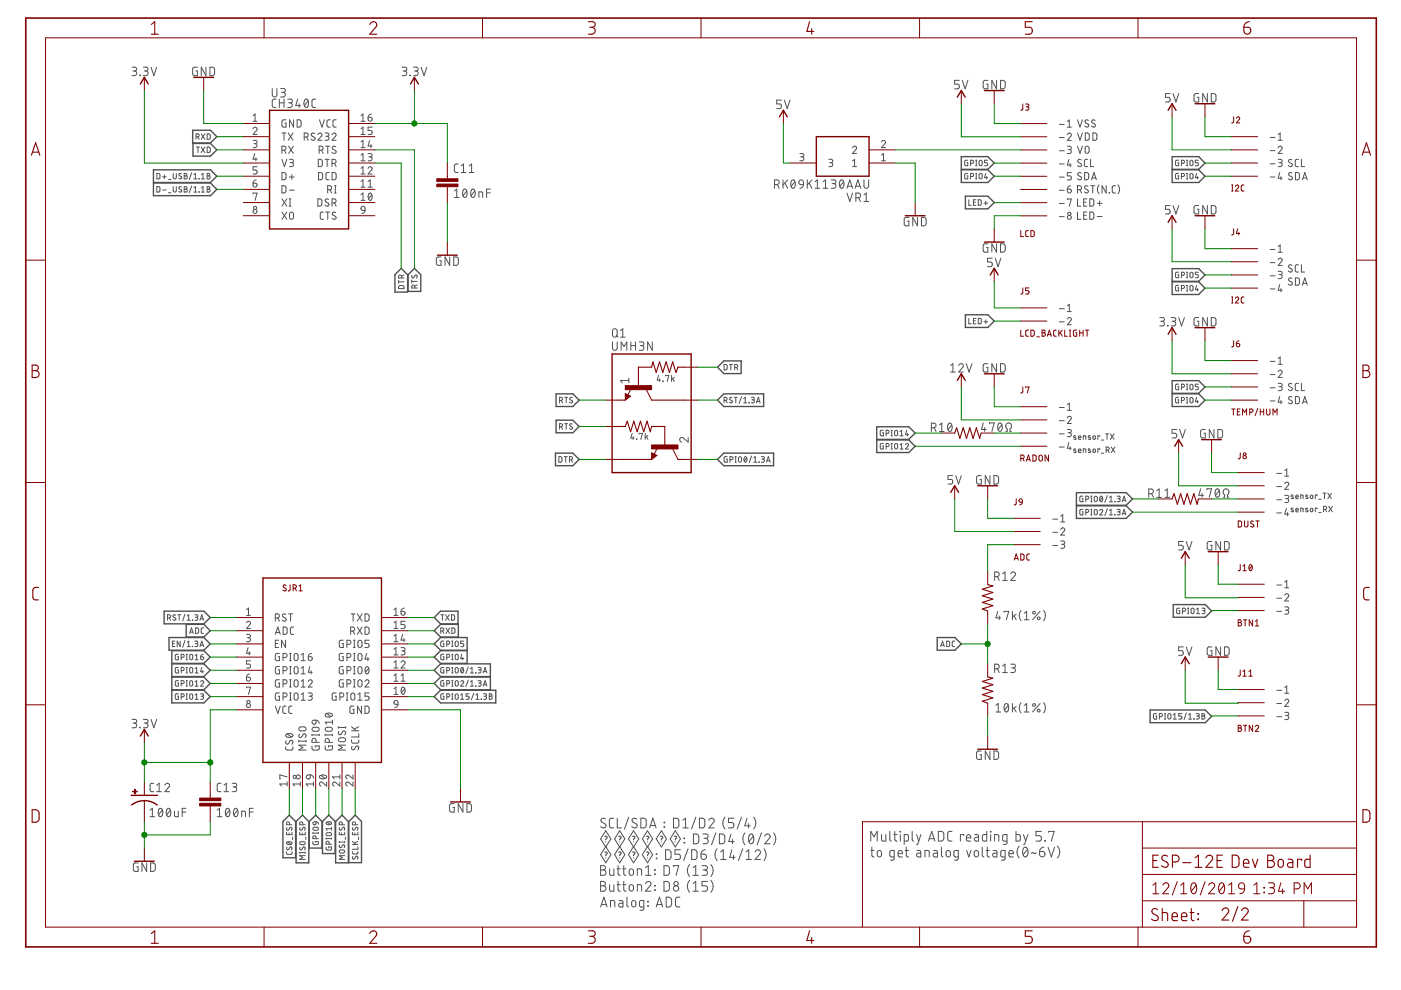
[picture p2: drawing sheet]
<svg xmlns="http://www.w3.org/2000/svg" width="297mm" height="210mm" viewBox="0 0 297 210" stroke-linecap="round" stroke-linejoin="round" font-family="sans-serif">
<g fill="none" stroke="#505050" stroke-width=".21">
<path d="M28 14.2h.6a.4 .4 0 0 1 .4 .4 .4 .4 0 0 1-.4 .4h-.4M28.5 15a.5 .5 0 0 1 .5 .5 .5 .5 0 0 1-.5 .5h-.5M29.7 15.9v.1zM30.4 14.2h.6a.4 .4 0 0 1 .4 .4 .4 .4 0 0 1-.4 .4h-.4M30.9 15a.5 .5 0 0 1 .5 .5 .5 .5 0 0 1-.5 .5h-.5M32 14.2l.6 1.8 .6-1.8M41.8 14.2h-.6l-.3 .3v1.1l.2 .4h.7v-1h-.3M43.7 14.2v1.8l-1-1.8v1.8M44.5 14.2l.7 .1 .3 .3v1.1l-.3 .3h-.7zM57.7 18.8v1.3a.5 .5 0 0 0 .5 .5 .5 .5 0 0 0 .5-.5v-1.3M59.5 18.8h.6a.4 .4 0 0 1 .4 .4 .4 .4 0 0 1-.4 .4h-.4M60 19.6a.5 .5 0 0 1 .5 .5 .5 .5 0 0 1-.5 .5h-.5"/>
<path d="M85.3 14.2h.6a.4 .4 0 0 1 .4 .4 .4 .4 0 0 1-.4 .4h-.4M85.8 15a.5 .5 0 0 1 .5 .5 .5 .5 0 0 1-.5 .5h-.5M86.9 15.9l.1 .1zM87.7 14.2h.6a.4 .4 0 0 1 .4 .4 .4 .4 0 0 1-.4 .4h-.4M88.2 15a.5 .5 0 0 1 .5 .5 .5 .5 0 0 1-.5 .5h-.5M89.3 14.2l.6 1.8 .6-1.8M203.4 17h-1v.8h.6a.51 .51 0 0 1 .4 .5 .51 .51 0 0 1-.4 .5h-.6M204 17l.6 1.8 .6-1.8M209.4 17h-.5l-.4 .3-.1 1.1 .3 .4h.7v-1h-.3M211.3 17v1.8l-1-1.8v1.8M212.1 17l.7 .1 .3 .3v1.1l-.3 .3h-.7zM248.1 19.8h-1v.8h.6a.51 .51 0 0 1 .4 .5 .51 .51 0 0 1-.4 .5h-.6"/>
<path d="M248.7 19.8l.6 1.8 .6-1.8M254.1 19.8h-.5l-.4 .3v1.1l.2 .4h.7v-1h-.2M256 19.8v1.8l-1-1.8v1.8M256.8 19.8l.7 .1 .3 .3v1.1l-.3 .3h-.7zM33.3 39.6h.4l.2 .2v.7l-.2 .2h-.4zM33.3 36.8h.4l.2 .2v.7l-.2 .2h-.4zM34.5 37.5h.7M34.9 37.1v.8M35.7 38.1h.5M36.7 39.6v.8l.3 .3 .4-.1v-1M36.7 36.8v.8l.3 .3 .4-.1v-1M38.5 39.7l-.4-.1-.2 .2 .5 .4a.32 .32 0 0 1 0 .5 .32 .32 0 0 1-.5-.1"/>
<path d="M38.5 36.9l-.4-.1-.2 .2 .5 .4a.32 .32 0 0 1 0 .5 .32 .32 0 0 1-.5-.1M39.1 39.6h.4l.1 .2-.2 .3 .3 .2-.2 .4h-.4zM39.1 36.8h.4l.1 .2-.2 .3 .3 .2-.2 .4h-.4zM39.1 37.3h.3M40.6 39.4l-.5 1.5M40.6 36.6l-.5 1.5M41.1 37.9h.6M41.1 39.8l.3-.2v1.1M41.1 37l.3-.2v1.1M41.6 29l.6-.1v-.4l-.6-.1v1.1M41.6 31.2h.7M42 29l.2 .5"/>
<path d="M42 31.2v1.1M42.2 37.9h.1M42.7 28.4l.7 1.1M42.7 31.2l.7 1.1M42.7 37.9h.6M42.7 39.8l.3-.2v1.1M42.7 37l.3-.2v1.1M43.4 28.4l-.7 1.1M43.4 31.2l-.7 1.1M43.9 28.4h.5l.2 .2v.8l-.2 .1h-.5zM43.9 31.2h.5l.2 .2v.8l-.2 .1h-.5zM43.9 39.6h.5l.1 .2-.3 .3 .4 .2-.2 .4h-.5z"/>
<path d="M43.9 36.8l.5 .1v.3l-.2 .1 .4 .2-.2 .4h-.5zM43.9 37.3h.3M53.7 27.3a.42 .42 0 0 1 .6-.3 .42 .42 0 0 1 .1 .7l-.7 .8h.8M53.7 29.8h.6l.2 .2-.2 .4-.5 .1M53.7 38.8h.5a.42 .42 0 0 1 .3 .5 .42 .42 0 0 1-.4 .4 .42 .42 0 0 1-.4-.4zM53.7 24.5l.4-.3v1.5M53.7 25.7h.8M54 32.6l-.3 1.2h.8M54.1 30.5a.42 .42 0 0 1 .4 .4 .42 .42 0 0 1-.4 .4h-.4M54.3 33.4v.7M54.3 38.1l-.4 .2-.2 .5M54.5 35.3h-.8v.7h.5a.43 .43 0 0 1 .3 .5 .43 .43 0 0 1-.3 .4h-.5"/>
<path d="M58.5 21h-.5l-.3 .4 .1 1.3 .7 .1M59.2 21v1.8M59.2 21.8h1M59.8 31.9h.4a.43 .43 0 0 0 .4-.5 .43 .43 0 0 0-.4-.4h-.4v1.5M59.8 36.6h.6l.2 .3v.8l-.2 .4h-.6zM59.8 39.4h.6l.2 .2v.9l-.2 .4h-.6zM59.8 28.2h.8M59.8 33.8l.5 1.5 .5-1.5M60.2 21v1.8M60.2 28.2v1.5M60.3 31.9l.3 .6M60.6 25.4h-.5l-.3 .2v1l.2 .3h.6v-.8h-.2"/>
<path d="M61 21h.6a.39 .39 0 0 1 .4 .4 .39 .39 0 0 1-.4 .4h-.4M61.1 28.2l1 1.5M61.2 31l1 1.5M61.4 37.5h1M61.4 33.8h.6l.2 .3-.2 .3-.4 .1M61.5 21.8a.5 .5 0 0 1 .5 .5 .5 .5 0 0 1-.5 .5h-.5M61.8 34.5a.42 .42 0 0 1 .4 .4 .42 .42 0 0 1-.4 .4h-.4M61.9 37v1M62.1 28.2l-1 1.5M62.2 31l-1 1.5M62.3 25.4v1.5l-.9-1.5v1.5M63 25.4h.6l.2 .3v1l-.2 .2h-.6z"/>
<path d="M63.1 21l-.4 1.4h1M63.4 22v.8M64.5 29.1h.4a.43 .43 0 0 0 .4-.5 .43 .43 0 0 0-.4-.4h-.4v1.5M64.7 21.1l.2-.1a1.06 1.06 0 0 1 0 1.8 1.11 1.11 0 0 1-.2-1.7zM65 29.1l.3 .6M65.3 21.4l-.8 1M66.7 28.3a.39 .39 0 0 0-.6 0 .39 .39 0 0 0 .1 .6l.4 .2a.42 .42 0 0 1 0 .7 .42 .42 0 0 1-.7-.3M67 21h-.6l-.3 .4 .2 1.3 .7 .1M67.4 28.6a.42 .42 0 0 1 .6-.4 .42 .42 0 0 1 .1 .7l-.7 .8h.9M67.5 33.8h.6l.2 .3v.8l-.2 .4h-.6zM67.5 36.6h.6l.3 .3v.8l-.3 .4h-.6zM67.7 31.9h.4a.43 .43 0 0 0 .4-.5 .43 .43 0 0 0-.4-.4h-.4v1.5"/>
<path d="M67.7 25.4l.6 1.5 .5-1.5M68.2 31.9l.3 .6M68.9 28.2h.7l.1 .3-.1 .4h-.5M68.9 33.8h.9M69 31h.9M69.3 28.9a.42 .42 0 0 1 .5 .4 .42 .42 0 0 1-.5 .4h-.4M69.4 33.8v1.5M69.5 31v1.5M69.8 36.6h-.5l-.2 .3v1l.2 .2h.5M70 25.4h-.5l-.2 .4v.9l.2 .2h.5M70.4 36.6h.6l.2 .3 .1 .8-.3 .4h-.6zM70.4 34.6h.4a.43 .43 0 0 0 .5-.4 .43 .43 0 0 0-.5-.4h-.4v1.5"/>
<path d="M70.4 28.6a.43 .43 0 0 1 .6-.4 .43 .43 0 0 1 .1 .7l-.7 .8h.9M70.9 39.4h.4M70.9 34.6l.4 .7M71.1 39.4v1.5M71.2 31.1a.39 .39 0 0 0-.6-.1 .39 .39 0 0 0 0 .6l.5 .3a.42 .42 0 0 1-.1 .7 .42 .42 0 0 1-.6-.3M71.3 25.4h-.5l-.2 .4v.9l.2 .2h.5M76.5 25.7h.9M76.5 28.5h.9M76.5 31.3h.9M76.5 36.9h.9M76.5 24.5l.5-.3v1.5M76.5 27.3l.5-.3v1.5"/>
<path d="M76.5 30.1l.5-.3v1.5M76.5 32.9l.5-.3v1.5M76.5 35.7l.5-.4v1.6M76.5 38.5l.5-.4v1.6M76.5 39.7h.9M76.5 34.1h.9M78 35.7a.43 .43 0 0 1 .6-.3 .43 .43 0 0 1 .2 .6l-.8 .9h.9M78 32.6h.7l.2 .2-.2 .4-.5 .1M78 24.9h.6a.43 .43 0 0 1 .3 .5 .43 .43 0 0 1-.5 .3 .43 .43 0 0 1-.4-.4zM78 39.7h.9M78 38.5l.5-.4v1.6M78.4 29.8l-.4 1.2h.9"/>
<path d="M78.5 33.3a.42 .42 0 0 1 .4 .4 .42 .42 0 0 1-.4 .4h-.5M78.7 30.6v.7M78.7 24.2l-.4 .1-.3 .6M78.9 27h-.9v.7h.6a.43 .43 0 0 1 .3 .4 .43 .43 0 0 1-.3 .4h-.6M97.1 34.8h-.5l-.3 .4 .1 1.1 .2 .2 .5 .1M97.8 36.6h1M97.8 35.2l.5-.4v1.8M99.5 36.6h1M99.5 35.2l.5-.4v1.8M164.2 39.1h.5a.5 .5 0 0 0 .5-.5 .5 .5 0 0 0-.5-.5h-.5v1.8M164.8 39.1l.4 .8M165.7 21.2h-1v.8h.6a.51 .51 0 0 1 .4 .5 .51 .51 0 0 1-.4 .5h-.6"/>
<path d="M166 38.1v1.8M166.3 21.2l.6 1.8 .6-1.8M166.4 38.8l.6 1.1M167 38.1l-1 1.1M167.9 38.2l.2-.1a1.06 1.06 0 0 1 0 1.8 1.12 1.12 0 0 1-.2-1.7zM168.5 38.5l-.8 1M169.5 38.3l.3-.2 .4 .2 .1 .8-.8-.1-.1-.3zM169.6 32.6h.6l.2 .2-.2 .4-.4 .1M170 33.3a.42 .42 0 0 1 .4 .4 .42 .42 0 0 1-.4 .4h-.4M170.3 39.1l-.2 .6-.5 .2M171.2 38.1v1.8M171.6 38.8l.5 1.1"/>
<path d="M172.1 38.1l-.9 1.1M172.8 38.5l.5-.4v1.8M172.8 39.9h1M174.5 39.9h1M174.5 38.5l.5-.4v1.8M175.7 33.8h.7l.2 .3-.2 .3-.5 .1M176.1 34.5a.42 .42 0 0 1 .5 .4 .42 .42 0 0 1-.5 .4h-.4M176.2 38.1h.6a.39 .39 0 0 1 .4 .4 .39 .39 0 0 1-.4 .4h-.4M176.7 38.9a.5 .5 0 0 1 .5 .5 .5 .5 0 0 1-.5 .5h-.5M178.2 38.2l.3-.1a1.06 1.06 0 0 1 0 1.8 1.12 1.12 0 0 1-.3-1.7zM178.9 38.5l-.8 1M179.6 39.9l.6-1.8 .6 1.8"/>
<path d="M179.7 39.5h.9M180.8 31.3a.42 .42 0 0 1 .6-.3 .42 .42 0 0 1 .1 .7l-.7 .8h.8M180.8 35.3h.8M180.8 34.1l.4-.3v1.5M181.3 39.9l.6-1.8 .6 1.8M181.4 39.5h1M183.2 38.1v1.3a.5 .5 0 0 0 .5 .5 .5 .5 0 0 0 .5-.5v-1.3M186.9 30.1a.43 .43 0 0 1 .6-.3 .43 .43 0 0 1 .1 .7l-.7 .8h.8M186.9 34.1h.8M186.9 32.9l.4-.3v1.5M205.2 36.8l-.6 .1v1h.6v-.6h-.2M205.2 34l-.6 .1v1h.6v-.6h-.2"/>
<path d="M205.8 37.4l.6-.1v-.4l-.6-.1v1.1M205.8 34.6l.6-.1v-.4l-.6-.1v1.1M206.9 37.9h.2M206.9 36.8h.2M206.9 35.1h.2M206.9 34h.2M207 34v1.1M207 36.8v1.1M207.7 36.8h.3l.2 .3v.7l-.2 .1h-.3l-.1-.3zM207.7 34h.3l.2 .3v.7l-.2 .1h-.3l-.1-.3zM209 36.8l-.3 .9h.7M209.2 37.4v.5"/>
<path d="M209.4 34h-.7v.5h.4a.32 .32 0 0 1 .3 .3 .32 .32 0 0 1-.3 .3h-.4M224.6 34.8h1M224.6 37.5h1M224.6 26.4h1M224.6 29.2h1M224.6 32h1M226.3 28.6a.42 .42 0 0 1 .6-.4 .42 .42 0 0 1 .1 .7l-.7 .9h.8M226.3 31l.6 .1 .2 .2-.2 .4h-.4M226.3 27h.8M226.3 25.8l.4-.4v1.6M226.6 33.8l-.3 1.2h.8M226.7 31.7a.42 .42 0 0 1 .4 .4 .42 .42 0 0 1-.4 .5h-.4"/>
<path d="M226.9 34.7v.6M227 39.4l-.6 .3-.1 .4M227.1 36.6h-.8v.7h.5a.43 .43 0 0 1 .3 .4 .43 .43 0 0 1-.3 .4h-.5M228.5 31l.5 1.5 .5-1.5M228.5 28.2l.5 1.5 .5-1.5M228.5 25.4l.5 1.5 .5-1.5M229.2 33.9l-.4-.1-.3 .3 .2 .3 .5 .3a.39 .39 0 0 1 0 .6 .39 .39 0 0 1-.6-.1l-.1-.1M229.2 36.7l-.4-.1-.3 .3 .2 .3 .5 .3a.39 .39 0 0 1 0 .6 .39 .39 0 0 1-.6-.1l-.1-.1M230 36.6h.5l.3 .3v.8l-.3 .4h-.5zM230.1 28.2h.6l.2 .3v1l-.2 .2h-.6zM230.2 31.1l.3-.1 .3 .1 .1 1a.42 .42 0 0 1-.4 .4 .42 .42 0 0 1-.4-.4zM230.6 33.8h-.5l-.2 .3v1l.2 .2h.5"/>
<path d="M230.7 39.5a.39 .39 0 0 0-.6-.1 .39 .39 0 0 0 0 .6l.5 .3a.41 .41 0 0 1-.1 .6 .41 .41 0 0 1-.6-.2M230.8 25.5l-.4-.1-.4 .4 .2 .3 .5 .2a.38 .38 0 0 1 0 .6 .38 .38 0 0 1-.6-.1l-.1-.1M231.2 33.8v1.5h.7M231.3 39.4h.8M231.4 38.1l.5-1.5 .6 1.5M231.6 37.7h.7M231.7 39.4v1.5M231.7 28.2h.6l.2 .3v1l-.2 .2h-.6zM232.2 25.5a.39 .39 0 0 0-.6-.1 .39 .39 0 0 0-.1 .6l.6 .3a.41 .41 0 0 1-.1 .7 .41 .41 0 0 1-.6-.3M233 39.2a1.41 1.41 0 0 0 0 1.9M234.5 39.4v1.5l-.8-1.5v1.5M236.5 39.4h-.5l-.2 .3v1l.2 .2h.5"/>
<path d="M237 39.2a1.48 1.48 0 0 1 0 1.9M249.9 36.8l-.6 .1v1h.6v-.6h-.2M249.9 34l-.6 .1v1h.6v-.6h-.2M250.5 37.4l.6-.1v-.4l-.6-.1v1.1M250.5 34.6l.6-.1v-.4l-.6-.1v1.1M251.5 37.9h.3M251.5 36.8h.3M251.5 35.1h.3M251.5 34h.3M251.7 34v1.1M251.7 36.8v1.1M252.4 36.8h.3l.2 .3v.7l-.2 .1-.4-.1z"/>
<path d="M252.4 34h.3l.2 .3v.7l-.2 .1-.4-.1zM253.7 36.8l-.3 .9h.7M253.9 37.4v.5M254.1 34h-.7v.5h.4a.32 .32 0 0 1 .3 .3 .32 .32 0 0 1-.3 .3h-.4M269.3 37.5h1M269.3 29.1h1M269.3 31.9h1M269.3 34.7h1M271 31.3a.42 .42 0 0 1 .6-.3 .42 .42 0 0 1 .1 .7l-.7 .8h.8M271 33.8h.7l.1 .3-.1 .3-.5 .1M271 29.7h.8M271 28.6l.4-.4v1.5"/>
<path d="M271.3 36.6l-.3 1.2h.8M271.4 34.5a.42 .42 0 0 1 .4 .4 .42 .42 0 0 1-.4 .4h-.4M271.6 37.4v.7M273.9 33.9l-.4-.1-.3 .3 .2 .3 .4 .3a.38 .38 0 0 1 .1 .6 .38 .38 0 0 1-.6-.1l-.1-.1M273.9 36.7l-.4-.1-.3 .3 .2 .3 .4 .3a.38 .38 0 0 1 .1 .6 .38 .38 0 0 1-.6-.1l-.1-.1M274.7 36.6h.6l.2 .3v1l-.2 .2h-.6zM275.3 33.8l-.6 .1-.1 .2v1l.2 .2h.5M275.9 33.8v1.5h.7M276.1 38.1l.5-1.5 .6 1.5M276.3 37.7h.7M34.5 40.3h.7M35.7 40.9h.5"/>
<path d="M39.1 40.1h.3M41.1 40.7h.6M42.2 40.7h.1M42.7 40.7h.6M43.9 40.1h.3M53.7 41.1v-.2h.8l-.4 1.6M59.8 42.2l1 1.5M59.8 45l1 1.5M60.8 42.2l-1 1.5M60.8 45l-1 1.5M61.3 43.7h.4M61.3 42.2h.4"/>
<path d="M61.4 40.3h1M61.5 45.1l.3-.1 .3 .1 .1 1a.42 .42 0 0 1-.4 .4 .42 .42 0 0 1-.4-.4zM61.5 42.2v1.5M67.4 42.2h.6l.2 .2v1l-.2 .3h-.6zM68.6 45l-.6 .1-.1 .2v1l.2 .2h.5M69 45h.9M69.5 40.2h.4a.43 .43 0 0 0 .4-.4 .43 .43 0 0 0-.4-.4h-.4v1.5M69.5 45v1.5M69.7 42.3l-.4-.1-.4 .3 .2 .3 .5 .3a.41 .41 0 0 1-.1 .6 .41 .41 0 0 1-.6-.2M70 40.2l.3 .7M70.4 43h.4a.43 .43 0 0 0 .5-.4 .43 .43 0 0 0-.5-.4h-.4v1.5M70.9 40.9h.4"/>
<path d="M70.9 43l.4 .7M71.2 45.1a.39 .39 0 0 0-.6-.1 .39 .39 0 0 0 0 .6l.5 .3a.42 .42 0 0 1-.1 .6 .42 .42 0 0 1-.6-.2M76.5 41.3l.5-.4v1.6M76.5 42.5h.9M76.7 43.9l.3-.2 .3 .2 .1 .7-.8-.1-.1-.3zM77.4 44.6l-.3 .5-.4 .2M78.3 41l.2-.1a.92 .92 0 0 1 0 1.6 .96 .96 0 0 1-.2-1.5zM78.8 41.3l-.7 .8M84.5 59.4v.7M84.5 59.8h1.2M85.2 58.9l-.2-.5-.2-.1-.3 .2v.4h1.2M85.7 58.3l-.5 .3"/>
<path d="M87.3 59.4v.6M87.3 59.7h1.2M87.4 58.4a.3 .3 0 0 0-.1 .4 .3 .3 0 0 0 .5 0l.3-.5a.32 .32 0 0 1 .4 .2 .32 .32 0 0 1-.2 .4M93.5 54.5h-.7l-.2 .2-.1 1.2 .3 .3 .7 .1v-1h-.3M95.4 54.5v1.8l-1-1.8v1.8M96.2 54.5h.6l.4 .3v1.1l-.4 .3-.6 .1zM96.3 40.5l.5-.4v1.8M96.3 41.9h1M98.3 40.2l.3-.1a1.06 1.06 0 0 1 0 1.8 1.09 1.09 0 0 1-.3-1.7zM99 40.5l-.9 1M100 40.2l.3-.1a1.03 1.03 0 0 1 0 1.8 1.13 1.13 0 0 1-.3-1.7zM100.7 40.5l-.8 1"/>
<path d="M101.5 41.9v-1.2l.8 .1v1.1M103.2 40.9h.7M103.9 40.1h-.7v1.8M179.6 40.9l.6 1.8 .6-1.8M181.5 41.9h.5a.5 .5 0 0 0 .5-.5 .5 .5 0 0 0-.5-.5h-.5v1.8M182.1 41.9l.4 .8M183.2 41.3l.5-.4v1.8M183.2 42.7h1M192.7 46.1h-.8l-.2 .2v1.3l.2 .3h.8v-1h-.3M194.5 46.1v1.8l-1-1.8v1.8M195.4 46.1h.6l.3 .3v1.1l-.3 .4h-.6zM205.4 42.4v1.1h.5"/>
<path d="M206.4 42.9h.4M206.9 42.4h-.5v1.1h.5M207.4 42.4h.5l.1 .1v.8l-.1 .2h-.5zM208.6 43.1h.8M209 42.7v.8M209.4 51.7h-.7l-.2 .2-.1 1.2 .3 .3 .7 .1v-1h-.3M210.4 54.8h-1v.7h.6a.51 .51 0 0 1 .4 .5 .51 .51 0 0 1-.4 .5h-.6M211 54.8l.6 1.7 .6-1.7M211.3 51.7v1.8l-1-1.8v1.8M212.1 51.7h.7l.3 .3v1.1l-.3 .3-.7 .1zM224.6 40.3h1M224.6 43.1h1"/>
<path d="M224.6 45.9h1M226.3 40.1h.5a.43 .43 0 0 1 .4 .5 .43 .43 0 0 1-.5 .3 .43 .43 0 0 1-.4-.4zM226.3 42.4v-.2h.8l-.4 1.5M228.5 40.2h.4a.43 .43 0 0 0 .4-.4 .43 .43 0 0 0-.4-.4h-.4v1.5M228.5 42.2v1.5h.7M228.5 45v1.5h.7M229 40.2l.3 .7M229.8 42.9h.5M229.8 45.7h.5M230.4 42.2h-.6v1.5h.6M230.4 45h-.6v1.5h.6M231.1 42.2h.5l.3 .2v.9l-.3 .4h-.5z"/>
<path d="M231.1 45h.5l.3 .2v.9l-.3 .4h-.5zM232.6 43.1h1.1M232.6 45.9h1.1M233.2 42.6v1M235.2 40.8v.1zM248.1 43.6h-1v.8h.6a.51 .51 0 0 1 .4 .5 .51 .51 0 0 1-.4 .5h-.6M248.7 43.6l.6 1.8 .6-1.8M249.9 57.7l-.6 .1v1l.6 .1v-.7h-.2M250.5 58.4l.6-.1v-.5l-.6-.1v1.2M251.5 58.9h.3M251.5 57.7h.3M251.7 57.7v1.2"/>
<path d="M252.3 57.9l.2-.2 .4 .2v.7l-.2 .3-.4-.2zM254.1 57.7h-.7v.5h.4a.34 .34 0 0 1 .3 .4 .34 .34 0 0 1-.3 .3h-.4M254.1 43.6h-.7l-.2 .2v1.2l.2 .3 .7 .1v-1h-.2M256 43.6v1.8l-1-1.8v1.8M256.8 43.6h.7l.3 .3v1.1l-.3 .3-.7 .1zM269.3 52.9h1M269.3 55.7h1M269.3 58.5h1M271 55.1a.41 .41 0 0 1 .6-.3 .41 .41 0 0 1 .1 .6l-.7 .9h.8M271 57.5l.7 .1 .1 .2-.1 .4h-.5M271 53.5h.8M271 52.3l.4-.4v1.6"/>
<path d="M271.4 58.2a.43 .43 0 0 1 .4 .4 .43 .43 0 0 1-.4 .5h-.4M273.9 56.3l-.5-.1-.2 .3 .1 .2 .5 .3a.38 .38 0 0 1 .1 .6 .38 .38 0 0 1-.6 0l-.1-.1M273.9 59.1l-.5-.2-.2 .4 .1 .2 .5 .3a.42 .42 0 0 1 0 .7 .42 .42 0 0 1-.6-.2M274.7 58.9l.6 .1 .2 .2v1l-.2 .2-.6 .1zM275.3 56.1l-.5 .1-.2 .3v1l.2 .2h.5M275.9 56.1v1.6h.7M84.6 60.6h.9l.1 .1 .1 .5h-1.2zM87.9 61.1l-.1-.6-.3-.1-.2 .2v.5h1.2M88.5 60.4l-.6 .3M129.9 72.5v1.3a.5 .5 0 0 0 .5 .5 .5 .5 0 0 0 .5-.5v-1.3M130 69.9l.3-.2 .4 .2 .2 1.1a.5 .5 0 0 1-.5 .5 .5 .5 0 0 1-.5-.5zM130.7 71.1l.3 .4"/>
<path d="M131.6 70.1l.4-.4v1.8M131.6 71.5h.9M131.7 74.3v-1.8l.6 1 .6-1v1.8M133.8 72.5v1.8M133.8 73.3h.9M134.7 72.5v1.8M135.5 72.5h.6a.39 .39 0 0 1 .4 .4 .39 .39 0 0 1-.4 .4h-.4M136 73.3a.5 .5 0 0 1 .5 .5 .5 .5 0 0 1-.5 .5h-.5M138.3 72.5v1.8l-1-1.8v1.8M139.6 79.6l-.3 1h.7M141.1 79.7v-.1h.7l-.3 1.3M142.4 79.6v1.3"/>
<path d="M153.5 77.3h.5l.2 .2v.7l-.2 .2h-.5zM154.6 77.3h.7M155 77.3v1.1M155.8 77.9l.5-.1v-.4l-.5-.1v1.1M156.1 77.9l.3 .5M201.5 78.9h1M201.5 77.5l.5-.4v1.8M203.3 77.5a.49 .49 0 0 1 .7-.4 .49 .49 0 0 1 .1 .8l-.8 1h1M204.9 77.1l.6 1.8 .6-1.8M205.4 67.5v1.2h.5M206.4 68h.4M206.9 67.5h-.5v1.2h.5"/>
<path d="M207.4 67.5h.5l.1 .2v.8l-.1 .1-.5 .1zM208.6 68.2h.8M209 67.8v.8M209.4 77.1h-.7l-.2 .2-.1 1.2 .3 .4h.7v-1h-.3M211.3 77.1v1.8l-1-1.8v1.8M212.1 77.1h.7l.3 .3v1.1l-.3 .4h-.7zM224.6 65.4h1M224.6 68.2h1M226.3 67.6a.42 .42 0 0 1 .6-.3 .42 .42 0 0 1 .1 .7l-.7 .9h.8M226.3 64.9l.4-.4v1.6M226.3 66.1h.8M245.9 67.3h.6a.39 .39 0 0 1 .4 .4 .39 .39 0 0 1-.4 .4h-.4"/>
<path d="M246.4 68.1a.5 .5 0 0 1 .5 .5 .5 .5 0 0 1-.5 .5h-.5M247.5 69l.1 .1zM248.3 67.3h.6a.39 .39 0 0 1 .4 .4 .39 .39 0 0 1-.4 .4h-.4M248.8 68.1a.5 .5 0 0 1 .5 .5 .5 .5 0 0 1-.5 .5h-.5M249.9 60.5l-.6 .1v1l.6 .1v-.7h-.2M249.9 67.3l.6 1.8 .6-1.8M250.5 61.2l.6-.2v-.4l-.6-.1v1.2M251.5 61.7h.3M251.5 60.5h.3M251.7 60.5v1.2M252.3 60.7l.2-.2 .4 .2v.7l-.2 .3-.4-.2zM253.7 60.5l-.3 .9h.7"/>
<path d="M253.9 61.2v.5M254.1 67.3l-.7 .1-.2 .2v1.1l.2 .4h.7v-1h-.2M256 67.3v1.8l-1-1.8v1.8M256.8 67.3l.7 .1 .3 .3v1.1l-.3 .3h-.7zM269.3 61.3h1M269.3 76.6h1M269.3 79.4h1M271 78.8a.42 .42 0 0 1 .6-.3 .42 .42 0 0 1 .1 .7l-.7 .8h.8M271 76l.4-.3v1.5M271 77.2h.8M271.3 60.3l-.3 1.2h.8M271.6 61.2v.7"/>
<path d="M276.1 60.5l.5-1.6 .6 1.6M276.3 60.1h.7M118.5 96.8h.3l.3 .2v.8l-.1 .2h-.5zM118.6 90.5h.5l.2-.3-.1-.2-.6-.2v1.2M118.6 84.9h.5l.2-.3-.1-.2-.6-.2v1.2M119 90.5l.3 .5M119 84.9l.3 .5M119.6 96.8h.7M119.7 84.2h.7M119.7 89.8h.7M120 96.8v1.2M120 84.2v1.2"/>
<path d="M120 89.8v1.2M120.7 97.5l.6-.2v-.4l-.6-.1v1.2M121.1 97.5l.3 .5M121.3 89.9h-.4l-.1 .2 .5 .4a.32 .32 0 0 1-.1 .5 .32 .32 0 0 1-.5-.2M121.3 84.3h-.4l-.1 .2 .5 .4a.32 .32 0 0 1-.1 .5 .32 .32 0 0 1-.5-.1M133.3 80.7h-1.8l.4 .5M133.3 80.2v1M134 91.9l-.2 1h.7M134.2 92.6v.6M134.9 93.2h.1M135.5 92v-.1h.7l-.3 1.3M136.8 91.9v1.3"/>
<path d="M137.1 92.6l.3 .6M137.4 92.3l-.6 .4M139.8 80.3v.6M140.5 80.8l.1 .1zM142.6 80.3l.4 .6M143 80l-.6 .5M145.9 92.8v.9l-1-.8a.5 .5 0 0 0-.8 .1 .5 .5 0 0 0 .4 .7M153.5 84.9h.5l.2-.3-.1-.2-.6-.2v1.2M153.9 84.9l.3 .5M154.2 96.8l-.6 .1-.1 .8 .2 .3h.5v-.7h-.2M154.8 97.5l.6-.2v-.4l-.6-.1v1.2M155.2 84.3h-.4l-.1 .2 .5 .4a.32 .32 0 0 1-.1 .5 .32 .32 0 0 1-.5-.1"/>
<path d="M155.7 84.2h.6M155.8 98h.3M155.8 96.8h.3M156 96.8v1.2M156 84.2v1.2M156.6 97l.2-.2 .4 .2v.7l-.2 .3-.4-.2zM157.2 84.1l-.5 1.5M157.7 84.5l.3-.3v1.2M157.7 85.4h.6M157.9 96.9v-.1a.6 .6 0 0 1 .5 .6 .6 .6 0 0 1-.5 .6l-.2-.6zM158.3 97.1l-.5 .6M158.8 85.4h.1"/>
<path d="M159.3 84.2h.4l.2 .3-.1 .3h-.4M159.3 96.7l-.5 1.4M159.6 84.8l.3 .1v.3l-.1 .2h-.5M159.8 98h.7M159.8 97.1l.3-.3v1.2M160.4 85.4l.4-1.2 .4 1.2M160.5 85.1h.6M160.9 98h.1M161.4 96.8h.4l.3 .2-.2 .3h-.4M161.8 97.3l.3 .3-.1 .3-.6 .1M162.5 98l.4-1.2 .4 1.2M162.6 97.7h.6"/>
<path d="M187.3 91.2l-.7 .2v.8l.2 .2h.5v-.6h-.2M187.3 94l-.7 .2v.7l.2 .3h.5v-.6h-.2M187.9 91.9h.4l.2-.3-.1-.2-.5-.2v1.2M187.9 94.7h.4l.2-.3-.1-.3-.5-.1v1.2M188.9 92.4h.3M188.9 91.2h.3M188.9 95.2h.3M188.9 94h.3M189.1 91.2v1.2M189.1 94v1.2M189.8 91.3l.3-.1 .2 .2v.8l-.2 .2-.4-.2zM189.8 94.1l.3-.1 .2 .2v.8l-.2 .2-.4-.2z"/>
<path d="M190.8 92.4h.7M190.8 91.5l.4-.3v1.2M190.8 94.3l.4-.3v1.2M190.8 95.2h.7M192 94.3a.32 .32 0 0 1 .4-.3 .32 .32 0 0 1 .1 .6l-.5 .6h.6M192.2 91.2l-.2 1h.6M192.4 91.9v.5M197.5 90.7h.5a.5 .5 0 0 0 .5-.5 .5 .5 0 0 0-.5-.5h-.5v1.8M198.1 90.7l.4 .8M199.2 91.5h1M199.2 90.1l.5-.4v1.8M201.1 89.8l.3-.1a1.03 1.03 0 0 1 0 1.8 1.13 1.13 0 0 1-.3-1.7z"/>
<path d="M201.8 90.1l-.8 1M208.5 89.7l-.4 1.4h1M208.8 90.7v.8M209.8 89.9v-.2h1l-.5 1.8M211.8 89.8l.2-.1a1.05 1.05 0 0 1 0 1.8 1.14 1.14 0 0 1-.2-1.7zM212.4 90.1l-.8 1M213.3 91.5h.3v-.5a.68 .68 0 0 1-.3-1.1 .68 .68 0 0 1 1.1 0 .68 .68 0 0 1-.3 1.1v.5h.3M224.6 92h1M224.6 94.8h1M224.6 86.4h1M224.6 89.2h1M226.3 88.6a.42 .42 0 0 1 .6-.3 .42 .42 0 0 1 .1 .6l-.7 .9h.8"/>
<path d="M226.3 91.1h.6l.2 .2-.2 .4h-.4M226.3 85.8l.4-.3v1.5M226.3 87h.8M226.6 93.9l-.3 1.1h.8M226.7 91.7a.42 .42 0 0 1 .4 .5 .42 .42 0 0 1-.4 .4h-.4M226.9 94.7v.7M228.1 92.5l-.3-.1-.2 .2 .5 .2 .1 .3h-.6M228.1 95.2h-.3l-.2 .2 .5 .2 .1 .3h-.6M228.6 92.8h.6a.28 .28 0 0 0-.2-.4 .28 .28 0 0 0-.4 .2l.1 .5 .5 .1M228.6 95.6h.6a.28 .28 0 0 0-.2-.4 .28 .28 0 0 0-.4 .2l.1 .5h.5M229.7 93.2v-.8l.5 .1v.7M229.7 95.9v-.7l.5 .1v.6"/>
<path d="M231.2 92.5l-.3-.1-.2 .2 .5 .3v.2h-.5M231.2 95.2h-.3l-.2 .2 .5 .3v.2h-.5M231.8 92.4l.4 .1v.6l-.4-.1zM231.8 95.2l.4 .1v.6l-.4-.1zM233.2 92.5v-.1h-.4v.8M233.2 95.3v-.1h-.4v.7M233.5 93.3h.5M233.5 96.1h.5M234.4 92h.7M234.5 95.4l.6-.1v-.4l-.6-.1v1.1M234.7 92v1.2M234.9 95.4l.3 .5"/>
<path d="M235.4 92l.8 1.2M235.6 94.8l.8 1.1M236.2 92l-.8 1.2M236.4 94.8l-.8 1.1M249.5 91.1h-1v.8h.6a.51 .51 0 0 1 .4 .5 .51 .51 0 0 1-.4 .5h-.6M249.9 84.2l-.6 .2-.1 .8 .2 .2h.5v-.6h-.2M249.9 81.4l-.6 .2-.1 .8 .2 .2h.5v-.6h-.2M250.1 91.1l.6 1.8 .6-1.8M250.5 84.9l.6-.1v-.4l-.6-.2v1.2M250.5 82.1l.6-.1v-.4l-.6-.2v1.2M251.5 84.2h.3M251.5 85.4h.3"/>
<path d="M251.5 82.6h.3M251.5 81.4h.3M251.7 81.4v1.2M251.7 84.2v1.2M252.3 84.4l.2-.1 .4 .1v.7l-.2 .3-.4-.2zM252.3 81.6l.2-.1 .4 .1v.7l-.2 .3-.4-.2zM253.7 84.2l-.3 1h.7M253.9 84.9v.5M254.1 81.4h-.7v.6h.4a.34 .34 0 0 1 .3 .3 .34 .34 0 0 1-.3 .3h-.4M255.5 91.1h-.5l-.4 .2v1.2l.2 .3 .7 .1v-1h-.3M257.4 91.1v1.8l-1-1.8v1.8M258.2 91.1h.7l.3 .3v1.1l-.3 .3-.7 .1z"/>
<path d="M269.3 82.2h1M269.3 85h1M271 81.3h.7l.1 .2-.1 .4-.5 .1M271.3 84.1l-.3 1.2h.8M271.4 82a.43 .43 0 0 1 .4 .4 .43 .43 0 0 1-.4 .4h-.4M271.6 84.9v.7M272.4 99.8l.4-.4v1.6M273.9 81.4a.39 .39 0 0 0-.5-.1 .39 .39 0 0 0-.1 .6l.5 .3a.39 .39 0 0 1 .1 .6 .39 .39 0 0 1-.6-.1l-.1-.1M273.9 84.2l-.5-.1-.2 .3 .2 .3 .4 .3a.36 .36 0 0 1 .2 .4 .36 .36 0 0 1-.5 .2l-.3-.2M274.7 84.1h.6l.2 .2v1l-.2 .3h-.6zM275.3 81.3h-.5l-.2 .3v1l.7 .2M275.9 81.3v1.5h.7"/>
<path d="M276.1 85.6l.5-1.5 .6 1.5M276.3 85.2h.7M202 100.8h-1v.8h.6a.51 .51 0 0 1 .4 .5 .51 .51 0 0 1-.4 .5h-.6M202.6 100.8l.6 1.8 .6-1.8M208 100.8h-.5l-.4 .3v1.1l.2 .4h.7v-1h-.2M209.9 100.8v1.8l-1-1.8v1.8M210.7 100.8l.7 .1 .3 .3v1.1l-.3 .3h-.7zM223.2 110.1h1M223.2 112.9h1M223.2 115.7h1M224.9 112.3a.42 .42 0 0 1 .6-.4 .42 .42 0 0 1 .1 .7l-.7 .9h.8M224.9 114.7h.7l.1 .3-.1 .4h-.5"/>
<path d="M224.9 109.5l.4-.4v1.6M224.9 110.7h.8M225.3 115.4a.42 .42 0 0 1 .4 .4 .42 .42 0 0 1-.4 .4h-.4M229.6 108l-.6 .1-.1 .8 .2 .3h.5v-.7h-.2M229.6 105.2l-.6 .1-.1 .8 .2 .3h.5v-.7h-.2M230.2 108.6l.6-.1v-.4l-.6-.1v1.2M230.2 105.9l.5-.1 .1-.2v-.3l-.6-.1v1.2M231.3 109.2h.2M231.3 108h.2M231.3 106.4h.2M231.3 105.2h.2M231.4 105.2v1.2"/>
<path d="M231.4 108v1.2M232.1 108.1l.3-.1 .2 .2v.8l-.2 .2-.3-.1-.1-.3zM232.1 105.3l.3-.1 .2 .2v.8l-.2 .2-.3-.1-.1-.3zM233.2 108.3a.32 .32 0 0 1 .4-.3 .32 .32 0 0 1 .1 .5l-.5 .7h.6M233.3 105.3l.1-.1a.6 .6 0 0 1 .4 .6 .6 .6 0 0 1-.4 .6l-.2-.6zM233.7 105.5l-.5 .6M234.8 107.9l-.5 1.4M234.8 105.1l-.5 1.4M235.2 109.2h.7M235.2 108.3l.4-.3v1.2M235.2 105.5l.4-.3v1.2M235.2 106.4h.7"/>
<path d="M236.3 109.2h.1M236.3 106.3h.1M236.9 108h.5l.1 .2-.1 .3h-.4M236.9 105.2h.5l.1 .2-.1 .3h-.4M237.2 108.5l.2 .1 .1 .3-.2 .2-.4 .1M237.2 105.7l.2 .2 .1 .2-.2 .2-.4 .1M237.9 109.2l.4-1.2 .4 1.2M237.9 106.4l.4-1.2 .4 1.2M238 108.9h.6M238 106.1h.6M243.6 104.7h.5a.5 .5 0 0 0 .4-.5 .5 .5 0 0 0-.4-.5h-.5v1.8M244.2 104.7l.4 .8"/>
<path d="M245.3 105.5h1M245.3 104.1l.5-.4v1.8M247 105.5h1M247 104.1l.5-.4v1.8M250.9 114.8h-1v.8h.6a.51 .51 0 0 1 .4 .5 .51 .51 0 0 1-.4 .5h-.6M251.5 114.8l.6 1.8 .6-1.8M254.6 103.6l-.4 1.4h1M254.9 104.6v.8M255.9 103.8v-.2h1l-.5 1.8M256.9 114.8h-.6l-.3 .3-.1 1.1 .3 .4h.7v-1h-.3M257.8 103.8l.3-.2a1.05 1.05 0 0 1 0 1.8 1.12 1.12 0 0 1-.3-1.6zM258.5 104l-.8 1"/>
<path d="M258.8 114.8v1.8l-1-1.8v1.8M259.4 105.4h.3v-.5a.68 .68 0 0 1-.3-1 .68 .68 0 0 1 1.1 0 .68 .68 0 0 1-.3 1v.5h.3M259.6 114.8h.7l.3 .3v1.1l-.3 .4h-.7zM270.7 100.4h1M270.7 103.2h1M270.7 106h1M270.7 108.8h1M272.4 102.6a.42 .42 0 0 1 .6-.4 .42 .42 0 0 1 .1 .7l-.7 .9h.8M272.4 105l.6 .1 .2 .2-.2 .4h-.4M272.4 101h.8M272.7 107.8l-.3 1.2h.8M272.8 105.7a.42 .42 0 0 1 .4 .4 .42 .42 0 0 1-.4 .5h-.4"/>
<path d="M273 108.7v.6M274.2 105l-.3-.1-.2 .2 .5 .4v.1l-.5 .1M274.2 107.8h-.4l-.1 .1 .5 .4v.1l-.5 .1M274.7 105.3h.6a.27 .27 0 0 0-.2-.3 .27 .27 0 0 0-.4 .2l.1 .5h.5M274.7 108.1h.6a.27 .27 0 0 0-.2-.3 .27 .27 0 0 0-.4 .2l.1 .5h.5M275.8 105.7v-.8l.5 .2v.6M275.8 108.5v-.8l.5 .1v.7M277.3 105l-.3-.1-.2 .2 .5 .5-.5 .1M277.3 107.8h-.4l-.1 .1 .5 .5-.5 .1M277.9 105l.4 .1v.5l-.2 .1-.3-.2zM277.9 107.8l.4 .1v.5l-.2 .1-.3-.2zM279.3 105.1v-.2h-.4v.8"/>
<path d="M279.3 107.9v-.2h-.4v.8M279.6 105.9h.5M279.6 108.6h.5M280.5 104.6h.6M280.6 108l.6-.1 .1-.3-.2-.2h-.5v1.1M280.8 104.6v1.1M281 108l.3 .5M281.5 104.6l.8 1.1M281.7 107.4l.8 1.1M282.3 104.6l-.8 1.1M282.5 107.4l-.8 1.1M35.5 131l.6-.1v-.4l-.6-.2v1.2"/>
<path d="M35.9 131l.3 .5M36.6 136.5h.4M37.1 135.9h-.5v1.2h.5M37.2 130.5l-.4-.1-.1 .2 .6 .5v.3l-.4 .1-.3-.1M37.7 130.3h.6M37.8 138.7l-.6 .2v.9l.6 .1v-.6h-.2M38 130.3v1.2M38.2 135.9v1.2l-.6-1.2v1.2M38.4 139.4l.6-.1 .1-.3-.2-.3h-.5v1.2M39.2 130.2l-.5 1.5M39.2 135.8l-.5 1.4M39.5 139.9h.2"/>
<path d="M39.5 138.7h.2M39.6 138.7v1.2M39.7 130.6l.3-.3v1.2M39.7 136.2l.3-.3v1.2M39.7 131.5h.6M39.7 137.1h.6M40.2 134.3l.4-1.2 .4 1.2M40.3 134h.6M40.3 138.8l.3-.1 .2 .2v.8l-.2 .2-.4-.2zM40.9 131.4h.1M40.9 137h.1M41.3 130.3l.5 .1 .2 .2-.2 .2-.4 .1"/>
<path d="M41.3 135.9l.5 .1 .2 .1-.2 .3-.4 .1M41.4 139.9h.6M41.4 139l.3-.3v1.2M41.5 133.1l.4 .1 .2 .1v.7l-.2 .3h-.4zM41.6 130.9l.3 .1v.4l-.6 .1M41.6 136.5l.3 .1v.4l-.6 .1M42.4 131.5l.4-1.2 .4 1.2M42.4 137.1l.4-1.2 .4 1.2M42.5 131.2h.6M42.5 136.8h.6M42.5 139.3h.4a.32 .32 0 0 1 .3 .3 .32 .32 0 0 1-.4 .3 .32 .32 0 0 1-.3-.3zM43.1 138.7a.51 .51 0 0 0-.6 .6"/>
<path d="M43.2 133.1l-.4 .1-.1 .2v.8l.5 .1M52.3 132.1a.42 .42 0 0 1 .6-.3 .42 .42 0 0 1 .1 .6l-.7 .9h.8M52.3 134.5l.6 .1 .2 .2-.2 .4h-.5M52.3 130.5h.8M52.3 129.3l.4-.4v1.6M52.6 137.3l-.3 1.2h.8M52.7 135.2a.42 .42 0 0 1 .4 .4 .42 .42 0 0 1-.4 .5h-.4M52.9 138.2v.7M58.4 131h.4a.43 .43 0 0 0 .4-.4 .43 .43 0 0 0-.4-.4h-.4v1.5M58.4 136.4h.5M58.4 134.5l.5-1.6 .5 1.6M58.5 134.1h.8"/>
<path d="M58.9 131l.3 .7M59.1 135.7h-.7v1.6h.7M59.2 138.5h-.5l-.3 .2v1l.2 .4h.6v-.9h-.2M60 139.4h.4a.43 .43 0 0 0 .5-.4 .43 .43 0 0 0-.5-.5h-.4v1.6M60 132.9l.6 .1 .3 .2v1l-.3 .3h-.6zM60.5 135.7v1.6l-.8-1.6v1.6M60.6 130.3a.39 .39 0 0 0-.6-.1 .39 .39 0 0 0 0 .6l.5 .3a.41 .41 0 0 1 0 .6 .41 .41 0 0 1-.7-.2M61.2 130.2h.8M61.4 138.5h.3M61.6 138.5v1.6M61.6 130.2v1.5M62.3 132.9l-.5 .1-.2 .3v1l.2 .2h.5"/>
<path d="M62.5 138.7l.3-.2 .3 .2 .1 1a.42 .42 0 0 1-.4 .4 .42 .42 0 0 1-.4-.4zM63.9 138.9l.4-.4v1.6M65.4 139.2h.5a.43 .43 0 0 1 .3 .5 .43 .43 0 0 1-.4 .4 .43 .43 0 0 1-.4-.4zM66 138.5l-.5 .3-.1 .4M72.8 138.5h-.5l-.4 .2v1l.2 .4h.7v-.9h-.3M72.8 135.7h-.5l-.4 .3v.9l.2 .4h.7v-.9h-.3M73.6 139.4h.4a.43 .43 0 0 0 .4-.4 .43 .43 0 0 0-.4-.5h-.4v1.6M73.6 136.6h.4a.43 .43 0 0 0 .4-.4 .43 .43 0 0 0-.4-.5h-.4v1.6M74.3 133.8h.5a.43 .43 0 0 0 .4-.4 .43 .43 0 0 0-.4-.5h-.5v1.6M74.4 130.2h.9M74.8 133.8l.4 .7M74.9 130.2v1.5"/>
<path d="M74.9 138.5h.4M74.9 137.3h.4M74.9 135.7h.4M75.1 135.7v1.6M75.1 138.5v1.6M75.8 132.9l1 1.6M75.8 130.2l1 1.5M76 138.7l.3-.2 .3 .2 .2 1a.43 .43 0 0 1-.5 .4 .43 .43 0 0 1-.4-.4zM76 135.9l.3-.2 .3 .2 .2 1a.43 .43 0 0 1-.5 .4 .43 .43 0 0 1-.4-.4zM76.8 132.9l-1 1.6M76.8 130.2l-1 1.5M77.4 132.9l.6 .1 .2 .2 .1 .9-.3 .4h-.6z"/>
<path d="M77.4 130.2h.6l.2 .2 .1 .9-.3 .4h-.6zM77.7 138.5l-.3 1.2h.9M78 139.4v.7M78.3 135.7h-.9v.7h.5a.43 .43 0 0 1 .4 .5 .43 .43 0 0 1-.4 .4h-.5M83.5 129.3l.4-.4v1.6M83.5 132.1l.4-.4v1.6M83.5 134.9l.4-.4v1.6M83.5 137.6l.4-.3v1.6M83.5 138.9h.9M83.5 136.1h.9M83.5 133.3h.9M83.5 130.5h.9"/>
<path d="M85 137.3l.7 .1 .2 .2-.2 .4h-.5M85 129.6h.6a.43 .43 0 0 1 .3 .5 .43 .43 0 0 1-.5 .4 .43 .43 0 0 1-.4-.5zM85.4 134.5l-.4 1.2h.9M85.4 138a.42 .42 0 0 1 .5 .4 .42 .42 0 0 1-.5 .5h-.4M85.6 135.4v.7M85.7 128.9l-.5 .3-.2 .4M85.9 131.7h-.9v.7h.6a.43 .43 0 0 1 .3 .4 .43 .43 0 0 1-.3 .5h-.6M93.5 133.8l.5-.1v-.4l-.5-.2v1.2M93.5 130.3h.6M93.8 130.3v1.2M93.9 133.8l.2 .5M94.1 138.7l-.6 .2v.9l.6 .1v-.6h-.2"/>
<path d="M94.1 135.9l-.6 .2v.9l.6 .1v-.6h-.2M94.5 130.3l.7 1.2M94.6 133.1l.7 1.2M94.7 139.4l.6-.1 .1-.3-.2-.3h-.5v1.2M94.7 136.6l.6-.1 .1-.3-.2-.2-.5-.1v1.2M95.2 130.3l-.7 1.2M95.3 133.1l-.7 1.2M95.7 130.3l.5 .1 .2 .3v.5l-.2 .3h-.5zM95.8 135.9h.2M95.8 137.1h.2M95.8 139.9h.2M95.8 138.7h.2"/>
<path d="M95.8 133.1l.4 .1 .2 .1v.8l-.2 .2h-.4zM95.9 135.9v1.2M95.9 138.7v1.2M96.6 138.8l.3-.1 .2 .2v.8l-.2 .2-.3-.1-.1-.2zM96.6 136l.3-.1 .2 .2v.8l-.2 .2-.3-.1-.1-.2zM97.9 138.7l-.2 .9h.6M98.1 139.4v.5M98.3 135.9h-.6v.6h.3a.32 .32 0 0 1 .3 .3 .32 .32 0 0 1-.3 .3h-.3M199.4 137.1l.4-1.2 .4 1.2M199.5 136.8h.6M200.7 135.9l.4 .1 .2 .1v.8l-.2 .2h-.4zM202.4 135.9l-.4 .1-.1 .2v.7l.5 .2"/>
<path d="M210.9 122.3h.5a.5 .5 0 0 0 .5-.5 .5 .5 0 0 0-.5-.5h-.5v1.8M211.5 122.3l.4 .8M211.5 129.6l-.3 1.4h1M211.9 130.6v.8M212.6 121.7l.5-.4v1.8M212.6 123.1h1M212.9 129.8v-.2h1l-.5 1.8M214.3 121.7a.49 .49 0 0 1 .7-.4 .49 .49 0 0 1 .1 .8l-.8 1h1M214.7 129.6v1.8M215 130.6l.5 .8M215.5 130.2l-.8 .6M216.5 129.4a1.71 1.71 0 0 0 0 2.2"/>
<path d="M217.2 130l.5-.4v1.8M217.2 131.4h1M220.5 129.6l-1.6 1.8M221.3 129.4a1.78 1.78 0 0 1 0 2.2M250.1 128.9l-.6 .2v.8l.1 .2h.5v-.6h-.2M250.7 129.6l.6-.1v-.4l-.6-.2v1.2M250.9 137.2h-1v.8h.6a.49 .49 0 0 1 .4 .5 .49 .49 0 0 1-.4 .4h-.6M251.5 137.2l.6 1.7 .6-1.7M251.8 130.1h.3M251.8 128.9h.3M251.9 128.9v1.2M252.6 129l.3-.1 .3 .4-.1 .6-.2 .2-.3-.1-.1-.2z"/>
<path d="M253.7 130.1h.6M253.7 129.2l.3-.3v1.2M254.8 128.9l.5 .1 .2 .2-.1 .2-.4 .1M255.2 129.5l.2 .1v.4l-.6 .1M256.9 137.2h-.7l-.2 .2-.1 1.2 .3 .3h.7v-.9h-.3M258.8 137.2v1.7l-1-1.7v1.7M259.6 137.2h.7l.3 .3v1.1l-.3 .3h-.7zM270.7 129.6h1M270.7 124h1M270.7 126.8h1M272.4 126.2a.42 .42 0 0 1 .6-.3 .42 .42 0 0 1 .1 .7l-.7 .8h.8M272.4 128.7h.6l.2 .2-.2 .4-.4 .1"/>
<path d="M272.4 123.4l.4-.3v1.5M272.4 124.6h.8M272.8 129.4a.42 .42 0 0 1 .4 .4 .42 .42 0 0 1-.4 .4h-.4M28 152.5h.6a.39 .39 0 0 1 .4 .4 .39 .39 0 0 1-.4 .4h-.4M28.5 153.3a.5 .5 0 0 1 .5 .5 .5 .5 0 0 1-.5 .5h-.5M29.7 154.2v.1zM30.4 152.5h.6a.39 .39 0 0 1 .4 .4 .39 .39 0 0 1-.4 .4h-.4M30.9 153.3a.5 .5 0 0 1 .5 .5 .5 .5 0 0 1-.5 .5h-.5M32 152.5l.6 1.8 .6-1.8M37.8 141.5l-.6 .1v1l.6 .1v-.7h-.2M37.8 144.3l-.6 .1v1l.6 .1v-.7h-.2M37.8 147.1l-.6 .1v1l.6 .1v-.7h-.2"/>
<path d="M38.4 142.2l.6-.2 .1-.2-.2-.3h-.5v1.2M38.4 145l.6-.2 .1-.2-.2-.3h-.5v1.2M38.4 147.8l.6-.2 .1-.2-.2-.3h-.5v1.2M39.5 142.7h.2M39.5 141.5h.2M39.5 145.5h.2M39.5 144.3h.2M39.5 148.3h.2M39.5 147.1h.2M39.6 141.5v1.2M39.6 144.3v1.2M39.6 147.1v1.2"/>
<path d="M40.3 141.6l.3-.1 .2 .2v.8l-.2 .2-.4-.2zM40.3 144.4l.3-.1 .2 .2v.8l-.2 .2-.4-.2zM40.3 147.2l.3-.1 .2 .2v.8l-.2 .2-.4-.2zM41.4 141.8l.3-.3v1.2M41.4 144.6l.3-.3v1.2M41.4 147.4l.3-.3v1.2M41.4 142.7h.6M41.4 145.5h.6M41.4 148.3h.6M42.5 144.6a.32 .32 0 0 1 .5-.3 .32 .32 0 0 1 .1 .5l-.6 .7h.7M42.5 147.1h.5l.2 .2-.2 .3h-.3M42.8 141.5l-.3 .9h.7"/>
<path d="M42.8 147.6l.3 .1 .1 .3-.2 .3h-.5M43 142.2v.5M52.3 143.6h.5a.42 .42 0 0 1 .3 .4 .42 .42 0 0 1-.4 .4 .42 .42 0 0 1-.4-.4zM52.3 145.9v-.2h.8l-.4 1.5M52.9 142.9l-.4 .1-.2 .6M53.1 140.1h-.8v.7h.5a.43 .43 0 0 1 .3 .4 .43 .43 0 0 1-.3 .4h-.5M58.4 149.7l.5 1.6 .5-1.6M59.2 141.3h-.5l-.3 .2v1l.2 .4h.6v-.9h-.2M59.2 144.1h-.5l-.3 .2v1l.2 .3 .6 .1v-.9h-.2M59.2 146.9h-.6l-.2 .2v1l.2 .3 .6 .1v-.9h-.2M60 142.2h.4a.43 .43 0 0 0 .5-.4 .43 .43 0 0 0-.5-.5h-.4v1.6M60 145h.4a.43 .43 0 0 0 .5-.4 .43 .43 0 0 0-.5-.5h-.4v1.6"/>
<path d="M60 147.8h.4a.43 .43 0 0 0 .5-.4 .43 .43 0 0 0-.5-.5h-.4v1.6M60.6 158.3v.5l.3 .2h1l.2-.2v-.5M60.7 149.7h-.5l-.2 .4v.9l.2 .2 .5 .1M60.7 155.7a.86 .86 0 0 1 1.4 .4 1 1 0 0 1-1.5-.2zM60.7 157a.39 .39 0 0 0-.1 .6 .39 .39 0 0 0 .6 0l.3-.5a.39 .39 0 0 1 .6 0 .39 .39 0 0 1-.1 .6l-.1 .1M60.9 155.6l.9 .7M61.4 148.5h.3M61.4 146.9h.3M61.4 145.7h.3M61.4 144.1h.3M61.4 142.9h.3M61.4 141.3h.3"/>
<path d="M61.4 140.1h.3M61.6 141.3v1.6M61.6 144.1v1.6M61.6 146.9v1.6M61.9 149.7h-.5l-.2 .4 .1 .9 .1 .2 .5 .1M62.5 141.5l.3-.2 .3 .2 .1 1a.42 .42 0 0 1-.4 .4 .42 .42 0 0 1-.4-.4zM62.5 144.3l.3-.2 .3 .2 .1 .9a.42 .42 0 0 1-.4 .5 .42 .42 0 0 1-.4-.5zM62.5 147l.3-.1 .3 .1 .1 1a.42 .42 0 0 1-.4 .5 .42 .42 0 0 1-.4-.5zM63.4 157.1h1.5M63.4 157v.3M63.5 155.7l-.1 .3 .3 .4 .3-.2 .3-.5a.41 .41 0 0 1 .6 .1 .41 .41 0 0 1-.2 .6M63.5 154.2l1-.1a.42 .42 0 0 1 .4 .4 .42 .42 0 0 1-.4 .5l-1-.2-.1-.3z"/>
<path d="M63.9 148.5h.8M63.9 145.7h.8M63.9 142.9h.8M63.9 140.1h.8M63.9 141.7l.4-.4v1.6M63.9 144.5l.4-.4v1.6M63.9 147.3l.4-.4v1.6M64.9 158h-1.5l.8 .5-.8 .5h1.5M64.9 157v.3M65.4 144.5a.42 .42 0 0 1 .6-.3 .42 .42 0 0 1 .1 .6l-.7 .9h.8M65.4 146.9l.6 .1 .2 .2-.2 .4h-.5M65.7 141.3l-.3 1.2h.8"/>
<path d="M65.8 147.6a.42 .42 0 0 1 .4 .4 .42 .42 0 0 1-.4 .5h-.4M66 142.2v.7M66.1 158.2l.1 .6 .2 .2h1l.3-.2v-.6h-.9v.2M66.1 155.7v.3M66.1 155.8h1.6M66.3 154.3l1-.1a.42 .42 0 0 1 .4 .4 .42 .42 0 0 1-.4 .4l-1-.1-.2-.3zM66.3 152.8l.7-.1v.5a.43 .43 0 0 1-.6 .3 .43 .43 0 0 1-.1-.7zM67 157.4v-.4a.43 .43 0 0 0-.4-.5 .43 .43 0 0 0-.5 .5v.4h1.6M67 152.7l.4 .1 .3 .6M67.7 155.7v.3M68.9 158.2l.1 .6 .2 .2h.9l.4-.2v-.6h-.9v.2M68.9 155.8h1.6"/>
<path d="M68.9 155.7v.3M69 151.4a.86 .86 0 0 1 1.5 .3 1 1 0 0 1-1.6-.1zM69.1 154.3l1-.1a.42 .42 0 0 1 .4 .4 .42 .42 0 0 1-.4 .4l-1-.1-.2-.3zM69.3 151.3l.8 .7M69.8 157.4v-.4a.43 .43 0 0 0-.4-.5 .43 .43 0 0 0-.5 .5v.4h1.6M70.5 152.7v.8M70.5 155.7v.3M70.5 153.1h-1.6l.4 .4M71.3 146.9h-.7l-.2 .2v1l.2 .3 .7 .1v-.9h-.3M71.7 154.2h1.6M71.7 154.1v.3M71.9 156.5l1-.1a.42 .42 0 0 1 .4 .4 .42 .42 0 0 1-.4 .5l-1-.1-.2-.4z"/>
<path d="M71.9 155l-.1 .6 .3 .2 .2-.1 .3-.6a.39 .39 0 0 1 .6 0 .39 .39 0 0 1 0 .6l-.1 .1M72.1 147.8h.4a.43 .43 0 0 0 .4-.4 .43 .43 0 0 0-.4-.5h-.4v1.6M72.8 144.1h-.5l-.4 .2v1l.2 .3 .7 .1v-.9h-.3M72.8 141.3h-.5l-.4 .2v1l.2 .4h.7v-.9h-.3M73.3 158h-1.6l.9 .5-.9 .5h1.6M73.3 154.1v.3M73.4 148.5h.4M73.4 146.9h.4M73.6 145h.4a.43 .43 0 0 0 .4-.4 .43 .43 0 0 0-.4-.5h-.4v1.6M73.6 142.2h.4a.43 .43 0 0 0 .4-.4 .43 .43 0 0 0-.4-.5h-.4v1.6M73.6 146.9v1.6M74.5 147l.3-.1 .3 .1 .1 1a.42 .42 0 0 1-.4 .5 .42 .42 0 0 1-.4-.5z"/>
<path d="M74.5 156.9v.5l.4 .2 1-.1 .2-.1v-.5M74.5 154.9h1.6M74.5 154.1l1 .8M74.7 158.2l-.2 .6 .4 .2 .2-.1 .3-.6a.39 .39 0 0 1 .6 0 .39 .39 0 0 1 0 .6l-.1 .1M74.9 145.7h.4M74.9 144.1h.4M74.9 142.9h.4M74.9 141.3h.4M74.9 140.1h.4M75 149.7h-.6l-.2 .2v1l.2 .3 .6 .1v-.9h-.2M75.1 141.3v1.6M75.1 144.1v1.6"/>
<path d="M75.9 148.5h.9M75.9 147.3l.4-.4v1.6M76 144.3l.3-.2 .3 .2 .2 .9a.43 .43 0 0 1-.5 .5 .43 .43 0 0 1-.4-.5zM76 141.5l.3-.2 .3 .2 .2 1a.43 .43 0 0 1-.5 .4 .43 .43 0 0 1-.4-.4zM76.1 155.6v.7h-1.6M76.1 154.1l-1 .5M76.6 149.7v1.6l-.8-1.6v1.6M77.4 149.7l.6 .1 .2 .2 .1 .8-.3 .4-.6 .1zM77.4 144.5a.43 .43 0 0 1 .6-.3 .43 .43 0 0 1 .1 .6l-.7 .9h.9M77.6 141.4l.2-.1a.92 .92 0 0 1 0 1.6 .96 .96 0 0 1-.2-1.5zM78.2 141.7l-.7 .8M78.3 146.9h-.9v.7h.5a.43 .43 0 0 1 .4 .4 .43 .43 0 0 1-.4 .5h-.5"/>
<path d="M83.5 146l.4-.3v1.5M83.5 140.4l.4-.3v1.5M83.5 143.2l.4-.3v1.5M83.5 147.2h.9M83.5 144.4h.9M83.5 141.6h.9M83.7 148.6l.2-.1 .4 .1 .1 .7-.8-.1-.1-.3zM84.4 149.3l-.3 .6-.4 .1M85 140.4a.43 .43 0 0 1 .6-.3 .43 .43 0 0 1 .2 .7l-.8 .8h.9M85 144.4h.9M85 143.2l.4-.3v1.5M85.2 145.8l.2-.1a.89 .89 0 0 1 0 1.5 1 1 0 0 1-.2-1.4z"/>
<path d="M85.8 146l-.7 .9M94.1 147.1l-.6 .1v1l.6 .1v-.7h-.2M94.1 144.3l-.6 .1v1l.6 .1v-.7h-.2M94.1 141.5l-.6 .1v1l.6 .1v-.7h-.2M94.7 147.8l.6-.2 .1-.2-.2-.3h-.5v1.2M94.7 145l.6-.2 .1-.2-.2-.3h-.5v1.2M94.7 142.2l.6-.2 .1-.2-.2-.3h-.5v1.2M95.8 142.7h.2M95.8 141.5h.2M95.8 145.5h.2M95.8 144.3h.2M95.8 148.3h.2"/>
<path d="M95.8 147.1h.2M95.9 141.5v1.2M95.9 144.3v1.2M95.9 147.1v1.2M96.6 147.2l.3-.1 .2 .2v.8l-.2 .2-.3-.1-.1-.2zM96.6 144.4l.3-.1 .2 .2v.8l-.2 .2-.3-.1-.1-.2zM96.6 141.6l.3-.1 .2 .2v.8l-.2 .2-.3-.1-.1-.2zM97.7 144.6a.32 .32 0 0 1 .4-.3 .32 .32 0 0 1 .1 .5l-.5 .7h.6M97.7 148.3h.6M97.7 147.4l.3-.3v1.2M97.8 141.6l.1-.1a.58 .58 0 0 1 .4 .6 .58 .58 0 0 1-.4 .6l-.2-.6zM98.3 141.8l-.6 .6"/>
<path d="M99.3 144.2l-.5 1.4M99.3 141.4l-.5 1.4M99.5 147.1h-.7v.5h.4a.34 .34 0 0 1 .3 .3 .34 .34 0 0 1-.3 .4h-.4M99.7 142.7h.7M99.7 145.5h.7M99.7 144.6l.4-.3v1.2M99.7 141.8l.4-.3v1.2M100.4 147l-.5 1.4M100.8 142.7h.1M100.8 145.5h.1M100.9 148.3h.7M100.9 147.4l.3-.3v1.2"/>
<path d="M101.4 144.3h.5l.1 .2-.1 .3h-.4M101.4 141.5h.5l.1 .2-.1 .3h-.4M101.7 144.8l.2 .1 .1 .3-.2 .3h-.4M101.7 142l.3 .3-.1 .3-.5 .1M102 148.3h.1M102.4 145.5l.4-1.2 .4 1.2M102.4 142.7l.4-1.2 .4 1.2M102.5 147.1h.5l.2 .2-.1 .2-.4 .1M102.6 145.2h.5M102.6 142.4h.5M102.8 147.6l.4 .3-.1 .2-.6 .2M103.7 147.1l.6 .1v.3l-.2 .1 .3 .3-.2 .4h-.5z"/>
<path d="M103.7 147.6h.4M208 159.2l-.7 .1-.2 .2v1.1l.2 .4h.7v-1h-.2M209.9 159.2v1.8l-1-1.8v1.8M210.7 159.2l.7 .1 .3 .3v1.1l-.3 .3h-.7zM210.9 141.8h.5a.5 .5 0 0 0 .5-.5 .5 .5 0 0 0-.5-.5h-.5v1.8M211.2 149.6l.4-.4v1.8M211.2 151h1M211.5 141.8l.4 .8M212.6 141.2l.5-.4v1.8M212.6 142.6h1M213.1 149.3l.3-.1a1.05 1.05 0 0 1 0 1.8 1.14 1.14 0 0 1-.3-1.7zM213.8 149.6l-.8 1"/>
<path d="M214.3 140.8h.6a.39 .39 0 0 1 .4 .4 .39 .39 0 0 1-.4 .4h-.4M214.7 149.2v1.8M214.8 141.6a.5 .5 0 0 1 .5 .5 .5 .5 0 0 1-.5 .5h-.5M215 150.1l.5 .9M215.5 149.8l-.8 .6M216.5 149a1.68 1.68 0 0 0 0 2.2M217.2 149.6l.5-.4v1.8M217.2 151h1M220.5 149.2l-1.6 1.8M221.3 149a1.75 1.75 0 0 1 0 2.2M245.2 151.3l-.6 .1v1l.6 .1v-.7h-.2M245.8 152l.6-.2v-.4l-.6-.1v1.2"/>
<path d="M246.9 151.3h.2M246.9 152.5h.2M247 151.3v1.2M247.7 151.4l.3-.1 .3 .3-.1 .7-.2 .2-.3-.1-.1-.3zM248.8 152.5h.6M248.8 151.6l.3-.3v1.2M250.6 151.3h-.7v.5h.4a.34 .34 0 0 1 .3 .3 .34 .34 0 0 1-.3 .4h-.4M251.5 151.2l-.5 1.4M252 152.5h.6M252 151.6l.3-.3v1.2M253.2 152.4h.1M253.6 151.3h.5l.2 .2-.2 .3h-.4"/>
<path d="M254 151.8l.3 .3-.1 .2-.6 .2M254.8 151.3h.5l.1 .2-.2 .3 .3 .3-.2 .3-.5 .1zM254.8 151.8h.4M270.7 146.4h1M270.7 149.2h1M270.7 152h1M272.4 148.6a.42 .42 0 0 1 .6-.4 .42 .42 0 0 1 .1 .7l-.7 .9h.8M272.4 151l.6 .1 .2 .2-.2 .4h-.4M272.4 145.8l.4-.4v1.6M272.4 147h.8M272.8 151.7a.43 .43 0 0 1 .4 .4 .43 .43 0 0 1-.4 .5h-.4M31.8 171.8l.5-.4v1.8"/>
<path d="M31.8 173.2h1M32.6 166.1h-.6l-.2 .4v1.1l.2 .2 .6 .1M33.2 167.9h1M33.2 166.5l.5-.4v1.8M33.7 171.5l.3-.1a1.03 1.03 0 0 1 0 1.8 1.15 1.15 0 0 1-.3-1.7zM34.4 171.8l-.8 1M35 166.5a.49 .49 0 0 1 .6-.4 .49 .49 0 0 1 .2 .8l-.8 1h1M35.5 171.5l.2-.1a1.03 1.03 0 0 1 0 1.8 1.13 1.13 0 0 1-.2-1.7zM36.1 171.8l-.8 1M37 172v1l.3 .2h.5v-1.2M38.6 172.2h.8M39.4 171.4h-.8v1.8"/>
<path d="M46.1 173.2h1M46.1 171.8l.4-.4v1.8M46.8 166.1h-.5l-.2 .4v1.1l.2 .2 .5 .1M47.5 167.9h1M47.5 166.5l.5-.4v1.8M48 171.5l.3-.1a1.03 1.03 0 0 1 0 1.8 1.13 1.13 0 0 1-.3-1.7zM48.7 171.8l-.8 1M49.2 166.1h.6a.39 .39 0 0 1 .4 .4 .39 .39 0 0 1-.4 .4h-.4M49.7 166.9a.5 .5 0 0 1 .5 .5 .5 .5 0 0 1-.5 .5h-.5M49.7 171.5l.3-.1a1.06 1.06 0 0 1 0 1.8 1.11 1.11 0 0 1-.3-1.7zM50.4 171.8l-.8 1M51.2 173.2v-1.2l.8 .1v1.1"/>
<path d="M52.9 172.2h.8M53.7 171.4h-.8v1.8M60.7 176.5v.5h1.2v-.5M60.8 178.7a.64 .64 0 0 1 .6-.3 .64 .64 0 0 1 .5 .5 .64 .64 0 0 1-.6 .2 .64 .64 0 0 1-.5-.4zM60.9 179.6a.29 .29 0 0 0-.1 .5 .29 .29 0 0 0 .4 0l.3-.5a.33 .33 0 0 1 .4 .2 .33 .33 0 0 1-.1 .4M60.9 175.5l-.1 .4 .2 .1 .5-.6a.34 .34 0 0 1 .4 .2 .34 .34 0 0 1-.1 .5M60.9 165.8v.9M60.9 166.2h-1.6l.4 .5M60.9 164.7l-1.6-.4v.8h.2M61 178.5l.7 .5M61.3 176.6v.4M61.4 174.9l-.1-.6-.3-.1-.2 .2-.1 .5h1.2"/>
<path d="M62 177.5v.5M63.5 176.5v.5h1.2v-.5M63.6 178.6l.9-.1 .2 .3-.2 .3h-.8l-.2-.3zM63.6 179.6a.3 .3 0 0 0 0 .5 .3 .3 0 0 0 .4 0l.3-.5a.33 .33 0 0 1 .4 .2 .33 .33 0 0 1-.1 .4M63.6 175.5v.4l.2 .1 .5-.6a.34 .34 0 0 1 .4 .2 .34 .34 0 0 1-.1 .5M63.7 166.2h-1.6l.4 .5M63.7 165.8v.9M64.1 176.6v.4M64.2 174.9l-.1-.6-.3-.1-.2 .2-.1 .5h1.2M64.8 177.5v.5M65 164.4l.8-.1v.5a.43 .43 0 0 1-.6 .3 .43 .43 0 0 1-.2-.7zM65.8 164.3l.5 .3 .2 .4"/>
<path d="M66.3 178.4l.2 .6 .7 .1 .3-.2v-.5h-.7v.2M66.3 176.5v.3M66.3 176.6h1.2M66.4 175.5l.9-.1 .2 .4-.2 .2h-.6l-.4-.2zM66.4 174.3l.6-.1v.4a.33 .33 0 0 1-.5 .2 .33 .33 0 0 1-.1-.5zM66.5 166.2h-1.6l.4 .5M66.5 165.8v.9M67 177.8l-.1-.6h-.3l-.2 .2-.1 .4h1.2M67 174.2l.4 .2 .1 .4M67.5 176.5v.3M67.8 164.5a1 1 0 0 1 1.5 .2 .92 .92 0 0 1-1.6 0zM68.1 164.4l.8 .7"/>
<path d="M69.1 179.6l.2 .6 1-.1v-.5h-.7v.2M69.1 177.8h1.2M69.1 177.7v.2M69.2 176.7l.9-.1 .2 .3-.2 .3h-.8l-.2-.3zM69.2 174.4a.63 .63 0 0 1 1.1 .2 .63 .63 0 0 1-.6 .3 .63 .63 0 0 1-.5-.4zM69.3 165.8v.9l-.9-.8a.42 .42 0 0 0-.7 .2 .42 .42 0 0 0 .4 .6M69.4 174.3l.6 .5M69.8 179l-.1-.6h-.3l-.2 .1-.1 .5h1.2M70.3 175.4v.6M70.3 177.7v.2M70.3 175.7h-1.2l.3 .3M71.9 176.5v.5h1.2v-.5"/>
<path d="M71.9 178.4v.3M71.9 178.5h1.2M72 179.2l-.1 .4 .3 .1 .5-.6a.33 .33 0 0 1 .4 .2 .33 .33 0 0 1-.2 .4M72 175.5l-.1 .4 .3 .1 .5-.6a.34 .34 0 0 1 .4 .2 .34 .34 0 0 1-.2 .5M72.1 165.8v.9l-.9-.8a.42 .42 0 0 0-.7 .2 .42 .42 0 0 0 .3 .6M72.1 164.3v.8M72.1 164.7h-1.6l.3 .4M72.4 176.6v.4M72.6 174.9l-.1-.6-.3-.1-.3 .2v.5h1.2M73.1 178.4v.3M73.2 177.5v.5M74.7 179h1.2"/>
<path d="M74.7 176.5v.5h1.2v-.5M74.7 178.4l.7 .6M74.8 175.5l-.1 .4 .3 .1 .5-.6a.34 .34 0 0 1 .4 .2 .34 .34 0 0 1-.2 .5M74.8 165.8v.9l-.8-.8a.42 .42 0 0 0-.7 .2 .42 .42 0 0 0 .3 .6M74.8 164.3v.8l-.8-.7a.41 .41 0 0 0-.7 .2 .41 .41 0 0 0 .3 .5M75.2 176.6v.4M75.4 174.9l-.2-.6-.2-.1-.3 .2v.5h1.2M75.9 179.5v.6h-1.2M75.9 178.4l-.7 .4M76 177.5v.5M96.3 170.4h-.6l-.3 .2-.1 1.2 .3 .4h.7v-1h-.3M98.1 170.4v1.8l-.9-1.8v1.8"/>
<path d="M99 170.4h.6l.3 .4v1.1l-.3 .3h-.6zM128.2 177.3h.3a.36 .36 0 0 1 .2 .4 .36 .36 0 0 1-.3 .3v.1M128.4 173.7a.51 .51 0 0 0-.8-.2 .51 .51 0 0 0 0 .8l.7 .4a.52 .52 0 0 1 0 .8 .52 .52 0 0 1-.7-.1l-.3-.1M128.4 178.5h.1M128.4 176.1l1.1 1.8-1.1 1.7-1.1-1.7zM128.4 179.5l1.1 1.7-1.1 1.7-1.1-1.7zM130.1 173.5h-.6l-.3 .4v1.4l.3 .2h.6M130.9 173.5v2h.9M131.1 177.3a.32 .32 0 0 1 .6 .1 .32 .32 0 0 1-.3 .5v.2M131.4 178.5h.1M131.4 176.1l1.1 1.8-1.1 1.7-1.1-1.7zM131.4 179.5l1.1 1.7-1.1 1.7-1.1-1.7z"/>
<path d="M133.3 173.2l-.9 2.6M134.1 177.3a.32 .32 0 0 1 .5 .1 .32 .32 0 0 1-.2 .5l-.1 .2M134.3 178.5h.1M134.3 176.1l1.1 1.8-1.1 1.7-1.1-1.7zM134.3 179.5l1.1 1.7-1.1 1.7-1.1-1.7zM135 173.7a.51 .51 0 0 0-.8-.2 .51 .51 0 0 0 0 .8l.7 .4a.52 .52 0 0 1 0 .8 .52 .52 0 0 1-.7-.1l-.3-.1M135.9 173.5h.7l.4 .4v1.3l-.4 .3h-.7zM137.1 177.3h.1a.31 .31 0 0 1 .4 .2 .31 .31 0 0 1-.3 .4v.2M137.3 178.5h.1M137.3 176.1l1.1 1.8-1.1 1.7-1.1-1.7zM137.3 179.5l1.1 1.7-1.1 1.7-1.1-1.7zM137.7 175.5l.7-2 .7 2"/>
<path d="M137.9 175h1M140 177.3h.3a.36 .36 0 0 1 .2 .4 .36 .36 0 0 1-.3 .3v.1M140.2 178.5h.1M140.2 176.1l1.1 1.8-1.1 1.7-1.1-1.7zM140.8 174.3l.1 .2zM140.8 175.3l.1 .1zM142.8 173.5h.7l.4 .4v1.3l-.4 .3h-.7zM142.9 177.3a.32 .32 0 0 1 .5 .1 .32 .32 0 0 1-.2 .5v.2M143.2 178.5h.1M143.2 176.1l1.1 1.8-1.1 1.7-1.1-1.7zM144.8 175.5h1.1M144.8 173.9l.6-.4v2"/>
<path d="M145 177.7l.2 .1zM145 178.6l.2 .1zM145.9 180l-1 2.5M147 176.8h.8l.3 .4v1.3l-.3 .4h-.8zM147.5 173.2l-.9 2.6M148.3 173.5h.8l.3 .4v1.3l-.3 .3h-.8zM149 176.8h.7a.46 .46 0 0 1 .5 .5 .46 .46 0 0 1-.5 .4h-.5M149.6 177.7a.58 .58 0 0 1 .6 .6 .58 .58 0 0 1-.6 .6h-.6M150.3 173.9a.57 .57 0 0 1 .8-.4 .57 .57 0 0 1 .2 .9l-1 1.1h1.1M151.8 176.6l-.9 2.5M152.1 180a1.94 1.94 0 0 0 0 2.5M152.5 176.8h.8l.3 .4v1.3l-.3 .4h-.8z"/>
<path d="M153.7 173.2a2.01 2.01 0 0 0 0 2.6M155 176.8l-.5 1.6h1.2M155.3 178v.9M155.6 173.5h-1.1v.9h.6a.58 .58 0 0 1 .5 .6 .58 .58 0 0 1-.5 .5h-.6M157.2 173.2l-.9 2.6M157.5 180l-1 2.5M157.9 176.6a2.04 2.04 0 0 0 0 2.5M158.4 173.5l-.5 1.6h1.1M158.7 174.6v.9M158.9 177l.2-.1a.85 .85 0 0 1 .7 1.2l-.1 .3a.5 .5 0 0 1-.5 .5 .5 .5 0 0 1-.5-.5v-.8zM159.7 177.3l-.9 1.1M159.8 173.2a1.94 1.94 0 0 1 0 2.6"/>
<path d="M161.4 176.6l-.9 2.5M162 180a1.94 1.94 0 0 1 0 2.5M162.1 177.3a.56 .56 0 0 1 .8-.5 .56 .56 0 0 1 .2 .9l-1 1.2h1.2M164 176.6a1.96 1.96 0 0 1 0 2.5M184.6 178.3v-2l.7 1.1 .7-1.1v2M184.8 179.6l.1 1.9 .4 .2M186.9 177v1.1l.3 .2h.6v-1.3M188.7 176.3v1.7l.3 .3M189.5 177h.7M189.7 176.3v1.7l.1 .2 .4 .1M190.8 176.3l.1 .1zM190.9 177v1.3"/>
<path d="M191.7 178.3l.8-.1 .1-.9-.2-.3h-.7v2M192.2 179.6v1.9l.4 .2M193.4 176.3v1.7l.3 .3M194.3 177l.5 1.3M195.2 177l-.6 2h-.3M196.8 178.3l.7-2 .7 2M197 177.8h1.1M198.9 176.3h.8l.4 .4v1.1l-.4 .5h-.8zM199.6 179.6v1.9l.3 .2M201.8 176.3h-.6l-.3 .4 .1 1.4 .2 .2h.6M204.3 177.2v-.2h-.7v1.3M204.9 177.7h.9a.49 .49 0 0 0-.3-.7 .49 .49 0 0 0-.6 .4l.1 .8 .8 .1"/>
<path d="M206.7 177h.6l.2 .2v1.1h-.5a.4 .4 0 0 1-.4-.4 .4 .4 0 0 1 .4-.4h.5M208.3 179.6v1.9l.3 .2M209.2 176.3v2h-.7l-.2-.3v-.8l.2-.2h.7M209.3 179.6v1.9l.5 .2M210 176.3l.1 .1zM210 177v1.3M210.9 178.3v-1.3h.7l.2 .2v1.1M213.5 178.3h-.7l-.2-.2v-.9l.2-.2h.7v1.7l-.2 .3h-.6M215.4 176.3v2l.8-.1v-1.1l-.8-.1M216.1 179.4a1.94 1.94 0 0 0 0 2.5M217 177l.5 1.3M217.1 179.7h.1a.94 .94 0 0 1 .7 1.5 .5 .5 0 0 1-.5 .5 .5 .5 0 0 1-.5-.5l-.1-.8z"/>
<path d="M217.9 177l-.7 2h-.2M220.8 176.3h-1.2v.9h.7a.59 .59 0 0 1 .5 .6 .59 .59 0 0 1-.5 .5h-.7M221.3 179.6l-.6 .3-.3 .6M221.5 178.2l.1 .1zM222.2 179.6l.7 2.1 .7-2.1M222.3 176.5v-.2h1.2l-.6 2M224.2 179.4a1.94 1.94 0 0 1 0 2.5M29.3 183h-.6l-.4 .2v1.2l.2 .3 .8 .1v-1h-.3M31.1 183v1.8l-1-1.8v1.8M31.9 183h.7l.3 .3v1.1l-.3 .3-.7 .1zM60.7 180.6l.1 .4 .2 .1h.8l.1-.5M63.5 180.8h1.2"/>
<path d="M63.5 180.7v.2M64.7 181.4h-1.2l.7 .4-.7 .4h1.2M64.7 180.7v.2M72 180.3l.8-.1 .2 .1 .1 .3-.2 .2h-.8l-.2-.2zM73.1 181.4h-1.2l.7 .4-.7 .4h1.2M74.7 180.6v.3l.3 .2 .8-.1 .1-.4M74.8 181.6l-.1 .4 .3 .2 .4-.5a.32 .32 0 0 1 .5 0 .32 .32 0 0 1-.2 .5M127.3 183.5h.6a.46 .46 0 0 1 .5 .5 .46 .46 0 0 1-.5 .4 .57 .57 0 0 1 .6 .6 .57 .57 0 0 1-.6 .6h-.6zM127.3 186.9h.6a.47 .47 0 0 1 .5 .4 .47 .47 0 0 1-.5 .5 .57 .57 0 0 1 .6 .6 .57 .57 0 0 1-.6 .6h-.6zM127.3 184.4h.6M127.3 187.8h.6M127.3 192.3l.7-2.1 .7 2.1"/>
<path d="M127.5 191.8h1M128.2 180.7l.5 .1-.3 .6M128.4 181.8v.1M129.2 184.2l.1 1.2 .3 .2h.6v-1.4M129.2 187.6l.1 1.1 .3 .3h.6v-1.4M129.4 192.3v-1.4l.9 .1v1.3M130.8 184.2h.7M130.8 187.6h.7M131 183.5l.1 1.9 .4 .2M131 186.9l.1 1.8 .4 .3M131.1 180.7a.31 .31 0 0 1 .5 .1 .31 .31 0 0 1-.2 .4v.2M131.3 190.9h.6l.2 .2v1.2h-.5a.4 .4 0 0 1-.5-.4 .4 .4 0 0 1 .5-.4h.5"/>
<path d="M131.4 181.8v.1M132 184.2h.7M132 187.6h.7M132.2 183.5v1.8l.2 .2 .3 .1M132.2 186.9v1.7l.3 .3 .2 .1M132.9 190.2v1.8l.4 .3M133.5 184.4l.4-.2 .3 .2 .1 .7a.47 .47 0 0 1-.4 .5 .47 .47 0 0 1-.5-.5zM133.5 187.7l.4-.1 .3 .1 .1 .8a.47 .47 0 0 1-.4 .5 .47 .47 0 0 1-.5-.5zM134 191.1l.4-.2a.77 .77 0 0 1 .2 1.4h-.4l-.3-.3zM134.1 180.7a.31 .31 0 0 1 .5 .1 .31 .31 0 0 1-.2 .4l-.1 .2M134.3 181.8v.1M135.1 185.6v-1.4l.9 .1v1.3"/>
<path d="M135.1 189v-1.4l.9 .1v1.3M136.5 192.3h-.7l-.2-.2v-1l.2-.2h.7v1.7l-.2 .4h-.6M136.9 187.3a.57 .57 0 0 1 .8-.4 .57 .57 0 0 1 .1 .9l-.9 1.2h1.1M136.9 185.6h1.1M136.9 184l.6-.5v2.1M137.1 180.7l.2-.1a.38 .38 0 0 1 .2 .4 .38 .38 0 0 1-.2 .3v.1M137.3 181.8v.1M137.3 191.1l.2 .1zM137.3 192l.2 .1zM138.8 184.4l.1 .1zM138.8 185.3l.1 .1zM138.8 187.7l.1 .2z"/>
<path d="M138.8 188.7l.1 .1zM139.1 192.3l.7-2.1 .7 2.1M139.1 181l.2 .1zM139.1 181.9l.2 .2zM139.3 191.8h1M140.8 183.5l.7 .1 .4 .3v1.3l-.4 .4h-.7zM140.8 186.9h.7l.4 .4v1.3l-.4 .3-.7 .1zM141.1 180.2h.8l.3 .4 .1 1.1-.4 .5h-.8zM141.2 190.2l.8 .1 .3 .3 .1 1.1-.1 .4-.3 .2h-.8zM142.8 183.8v-.3h1.1l-.6 2.1M144.1 190.2l-.6 .1-.3 .4 .1 1.3 .2 .3h.6M144.3 180.2h-1.2v.9h.7a.59 .59 0 0 1 .5 .6 .59 .59 0 0 1-.5 .5h-.7"/>
<path d="M146.2 183.3a1.94 1.94 0 0 0 0 2.5M146.2 186.6a1.96 1.96 0 0 0 0 2.6M146.6 180.2h.8l.4 .4v1.2l-.4 .4h-.8zM146.9 185.6h1.2M146.9 184l.6-.5v2.1M146.9 187.3l.6-.4v2.1M146.9 189h1.2M148.6 181.1h.7a.57 .57 0 0 1 .5 .6 .57 .57 0 0 1-.6 .5 .57 .57 0 0 1-.6-.5zM148.8 183.5h.7a.46 .46 0 0 1 .5 .5 .46 .46 0 0 1-.5 .4h-.4M149.4 184.4a.57 .57 0 0 1 .6 .6 .57 .57 0 0 1-.6 .6h-.6M149.5 180.2l-.6 .2-.3 .7M150 186.9h-1.2v.9h.7a.58 .58 0 0 1 .5 .6 .58 .58 0 0 1-.5 .6h-.7"/>
<path d="M150.7 183.3a1.94 1.94 0 0 1 0 2.5M150.7 186.6a1.96 1.96 0 0 1 0 2.6M152.8 182.2h1.1M152.8 180.6l.6-.4v2M155.2 180.2l-.5 1.6h1.2M155.5 181.3v.9M158.2 182.2h1.1M158.2 180.6l.5-.4v2M160.1 180.6a.57 .57 0 0 1 .8-.4 .57 .57 0 0 1 .2 .9l-1 1.1h1.1M184.6 180.3h.7M186.1 180.4l.3-.1 .4 .1 .1 .8a.46 .46 0 0 1-.5 .5 .46 .46 0 0 1-.4-.5zM189.6 181.7h-.6l-.3-.2v-.8l.2-.4h.7v1.7l-.2 .4h-.6"/>
<path d="M190.4 181h.9a.48 .48 0 0 0-.3-.7 .48 .48 0 0 0-.6 .5l.1 .8 .8 .1M191.9 180.3h.7M194.4 180.3h.6l.2 .2v1.2h-.5a.4 .4 0 0 1-.4-.4 .4 .4 0 0 1 .4-.4h.5M196.1 181.7v-1.4l.8 .1 .1 1.3M198 180.3h.5l.3 .4v1h-.6a.4 .4 0 0 1-.4-.4 .4 .4 0 0 1 .4-.4h.6M200.7 180.4l.4-.1 .3 .1 .1 .8a.46 .46 0 0 1-.4 .5 .46 .46 0 0 1-.5-.5zM203.2 181.7h-.6l-.3-.2v-1l.2-.2h.7v1.7l-.2 .4h-.6M205 180.3l.4 1.4 .5-1.4M206.7 180.4l.3-.1 .3 .1 .2 .8a.47 .47 0 0 1-.5 .5 .47 .47 0 0 1-.5-.5zM209.1 180.3h.7M210.6 180.3h.6l.1 .2 .1 1.2h-.5a.4 .4 0 0 1-.4-.4 .4 .4 0 0 1 .4-.4h.5M213.1 181.7h-.6l-.3-.2v-.8l.2-.4h.7v1.7l-.2 .4h-.6"/>
<path d="M213.9 181h.9a.49 .49 0 0 0-.3-.7 .49 .49 0 0 0-.6 .5l.1 .8 .8 .1M217.8 180.1l-.9 1.1M219.6 180.8l-.1 .2-.6-.2-.2 .2M220.4 180.5h.7a.58 .58 0 0 1 .5 .7 .58 .58 0 0 1-.6 .5 .58 .58 0 0 1-.6-.6z"/>
<circle cx="54.1" cy="44.8" r=".43"/>
<circle cx="54.1" cy="44.1" r=".34"/>
<circle cx="226.7" cy="46.1" r=".42"/>
<circle cx="226.7" cy="45.3" r=".34"/>
<circle cx="219.2" cy="129.9" r=".3"/>
<circle cx="220.2" cy="131.1" r=".3"/>
<circle cx="52.7" cy="149.6" r=".43"/>
<circle cx="52.7" cy="148.8" r=".34"/>
<circle cx="219.2" cy="149.5" r=".3"/>
<circle cx="220.2" cy="150.7" r=".3"/>
<circle cx="62.5" cy="164.7" r=".34"/>
<circle cx="63.2" cy="164.7" r=".43"/>
<circle cx="143.3" cy="188.4" r=".58"/>
<circle cx="143.3" cy="187.3" r=".46"/>
</g>
<g fill="none" stroke="#505050" stroke-width=".3">
<path d="M32.5 36h12.1l1.4 1.4-1.4 1.3h-12.1zM32.5 38.8h12.1l1.4 1.4-1.4 1.3h-12.1zM40.9 27.6h3.7l1.4 1.4-1.4 1.3h-3.7zM40.9 30.4h3.7l1.4 1.4-1.4 1.3h-3.7zM203.8 36h5.6l1.4 1.4-1.4 1.3h-5.6zM203.8 33.2h5.6l1.4 1.4-1.4 1.3h-5.6zM248.5 33.2h5.6l1.4 1.4-1.4 1.3h-5.6zM248.5 36h5.6l1.4 1.4-1.4 1.3h-5.6zM85.1 56.9l1.3 1.4v3.6h-2.7v-3.6zM87.9 56.9l1.3 1.4v3.5h-2.7v-3.5zM204.7 41.6h4.7l1.4 1.3-1.4 1.4h-4.7zM248.5 57h5.6l1.4 1.3-1.4 1.3h-5.6z"/>
<path d="M248.5 59.8h5.6l1.4 1.3-1.4 1.3h-5.6zM152.1 77.9l1.4-1.4h3.6v2.7h-3.6zM204.7 66.7h4.7l1.4 1.4-1.4 1.3h-4.7zM117.8 96.1h3.7l1.3 1.3-1.3 1.3h-3.7zM117.9 83.5h3.6l1.3 1.3-1.3 1.4h-3.6zM117.9 89.1h3.6l1.3 1.3-1.3 1.4h-3.6zM152.1 84.8l1.4-1.3h8.4v2.7h-8.4zM153.5 96.1h10.5v2.6h-10.5l-1.4-1.3zM185.9 90.5h6.8l1.3 1.3-1.3 1.4h-6.8zM185.9 93.3h6.8l1.3 1.3-1.3 1.3h-6.8zM248.5 83.5h5.6l1.4 1.3-1.4 1.4h-5.6zM248.5 80.7h5.6l1.4 1.3-1.4 1.4h-5.6z"/>
<path d="M228.2 107.3h10.6l1.3 1.3-1.3 1.3h-10.6zM228.2 104.5h10.6l1.3 1.3-1.3 1.3h-10.6zM34.8 129.6h8.4l1.4 1.3-1.4 1.4h-8.4zM35.8 135.2h7.4l1.4 1.3-1.4 1.4h-7.4zM36.4 138h6.8l1.4 1.3-1.4 1.4h-6.8zM39.5 132.4h3.7l1.4 1.3-1.4 1.4h-3.7zM92.1 136.5l1.3-1.3h5.6v2.7h-5.6zM92.1 139.3l1.3-1.3h5.6v2.7h-5.6zM93.4 129.6h3.7v2.7h-3.7l-1.3-1.4zM93.4 132.4h3.8v2.7h-3.8l-1.3-1.4zM198.7 135.2h3.8l1.3 1.3-1.3 1.4h-3.8zM248.8 128.2h6.7l1.4 1.3-1.4 1.4h-6.7z"/>
<path d="M36.4 140.8h6.8l1.4 1.3-1.4 1.3h-6.8zM36.4 143.6h6.8l1.4 1.3-1.4 1.3h-6.8zM36.4 146.3h6.8l1.4 1.4-1.4 1.3h-6.8zM92.1 144.9l1.3-1.3h10.6v2.6h-10.6zM93.4 140.8h10.6v2.6h-10.6l-1.3-1.3zM93.4 146.3h11.7v2.7h-11.7l-1.3-1.3zM243.8 150.5h11.7l1.4 1.4-1.4 1.3h-11.7zM61.3 172.8l1.4 1.4v7.7h-2.7v-7.7zM62.8 174.2l1.3-1.4 1.4 1.4v8.7h-2.7zM65.6 174.2l1.3-1.4 1.4 1.4v5.6h-2.7zM69.7 172.8l1.4 1.4v6.8h-2.7v-6.8zM72.5 172.8l1.4 1.4v8.7h-2.7v-8.7z"/>
<path d="M75.3 172.8l1.3 1.4v8.7h-2.6v-8.7z"/>
</g>
<g fill="none" stroke="#800000" stroke-width=".21">
<path d="M9.7 8h277.9v188.6h-277.9zM30.6 16.4v2.8M43.2 16.4v2.8M56 3.8v4.2M87.9 16.4v2.8M102.3 3.8v4.2M148.6 3.8v4.2M195 3.8v4.2M203.8 19.2v2.8M210.8 19.2v2.8M241.3 3.8v4.2M51.6 26.2h5.5"/>
<path d="M51.6 29h5.5M51.6 31.8h5.5M51.6 34.6h5.5M51.6 37.4h5.5M73.9 26.2h5.6M73.9 29h5.6M73.9 31.8h5.6M73.9 34.6h5.6M73.9 37.4h5.6M94.8 34.6v3.3M94.8 39.6v3.3M166.1 23.4v2.8"/>
<path d="M167.5 34.6h5.6M184.3 31.8h5.5M184.3 34.6h5.5M216.4 26.2h5.6M216.4 29h5.6M216.4 37.4h5.6M216.4 31.8h5.6M216.4 34.6h5.6M216.9 22.1l-.1 1.1-.4 .1M217.4 22.1h.6l.1 .2-.1 .3h-.4M217.8 22.6a.36 .36 0 0 1 .4 .4 .36 .36 0 0 1-.4 .3h-.4M248.5 22v2.8"/>
<path d="M255.5 22v2.8M261.1 29h5.6M261.1 31.8h5.6M261.1 34.6h5.6M261.1 37.4h5.6M261.1 39.2h.3M261.3 39.2v1.3M261.6 24.8l-.1 1.1-.4 .2M261.9 39.5a.36 .36 0 0 1 .5-.3 .36 .36 0 0 1 .1 .6l-.6 .7h.7M262.1 25.1a.36 .36 0 0 1 .5-.3 .36 .36 0 0 1 .1 .5l-.6 .8h.7M263.7 39.2l-.4 .1-.1 .2v.8l.5 .2M5.5 55.2h4.2"/>
<path d="M51.6 40.2h5.5M51.6 42.9h5.5M51.6 45.7h5.5M73.9 40.2h5.6M73.9 42.9h5.6M73.9 45.7h5.6M94.8 51.3v2.8M194 42.9v2.8M210.8 48.5v2.8M210.8 56.9v2.8M216.4 40.2h5.6M216.4 45.8h5.6"/>
<path d="M216.4 43h5.6M216.4 48.9v1.3h.6M218 48.9h-.4l-.1 .3v.8l.5 .2M218.6 48.9h.5l.1 .2 .1 .7-.2 .3-.5 .1zM248.5 45.7v2.8M255.5 45.7v2.8M261.1 52.7h5.6M261.1 55.5h5.6M261.1 58.3h5.6M261.1 40.5h.3M261.6 48.5l-.1 1.1-.4 .2M262.4 48.5l-.3 1h.7"/>
<path d="M262.6 49.2v.6M287.6 55.2h4.2M145.1 77.9h2.8M203.8 79.2v2.8M210.8 79.2v2.8M216.4 65.3h5.6M216.4 68.1h5.6M216.4 70v1.3h.6M216.9 61l-.1 1.1-.4 .2M218 70h-.4l-.1 .3v.8l.5 .2M218.2 61h-.8v.6h.5a.36 .36 0 0 1 .3 .4 .36 .36 0 0 1-.3 .3h-.5M218.6 70h.5l.2 .4-.1 .7-.3 .2h-.3z"/>
<path d="M219.8 71.4h.6M220.9 70l.6 .1 .1 .2-.3 .3a.36 .36 0 0 1 .3 .3 .36 .36 0 0 1-.3 .4h-.4zM220.9 70.6h.4M222.1 71.3l.4-1.3 .4 1.3M222.2 71h.6M223.9 70h-.4l-.1 .3 .1 .9 .4 .1M224.5 70v1.3M224.8 70.5l.4 .8M225.2 70l-.7 .8M225.7 70v1.3h.6M226.7 71.3h.3M226.7 70h.3"/>
<path d="M226.9 70v1.3M228.3 70l-.7 .1 .1 1.1 .6 .1v-.7h-.2M228.9 70.6h.7M228.9 70v1.3M229.6 70v1.3M230.1 70h.7M230.5 70v1.3M248.5 69.5v2.8M255.5 69.5v2.8M261.1 61.1h5.6M261.1 76.5h5.6M261.1 79.2h5.6"/>
<path d="M261.1 64.2h.3M261.1 63h.3M261.3 63v1.2M261.6 72.3l-.1 1.1-.4 .2M261.9 63.2a.36 .36 0 0 1 .5-.2 .36 .36 0 0 1 .1 .5l-.6 .7h.7M262.1 72.8h.5a.36 .36 0 0 1 .2 .4 .36 .36 0 0 1-.3 .3 .36 .36 0 0 1-.4-.3zM262.7 72.3l-.3 .1-.3 .4M263.7 63h-.4l-.1 .2v.9l.5 .1M128.4 84.8h2.8M128.4 90.4h2.8M128.4 97.4h2.8M132.6 83.4l1.1 .6-1.1 .8z"/>
<path d="M133.8 82.4l-.7 1.3M137 82.6l1.2 2.2M138.2 96l1.1 .6-1.1 .8zM139.4 95l-.7 1.3M142.6 95.2l1.1 2.2M145.1 84.8h2.8M145.1 97.4h2.8M199.6 91.8h2.8M208 91.8h2.8M216.4 86.2h5.6M216.4 89h5.6M216.4 91.8h5.6"/>
<path d="M216.4 94.6h5.6M216.4 97.2h.4a.36 .36 0 0 0 .3-.4 .36 .36 0 0 0-.3-.3h-.4v1.3M216.9 82l-.1 1.1-.4 .2M216.9 97.2l.2 .6M217.4 82.2v-.2h.8l-.4 1.3M217.6 97.8l.4-1.3 .5 1.3M217.7 97.5h.7M219 96.5h.5l.2 .2v.9l-.2 .1-.5 .1zM220.4 96.6h.5l.1 .8a.36 .36 0 0 1-.4 .4 .36 .36 0 0 1-.3-.4zM222.3 96.5v1.3l-.7-1.3v1.3M249.9 93.2v2.8M256.9 93.2v2.8"/>
<path d="M261.1 84.8h5.6M261.1 82h5.6M261.1 86.7h.8M261.5 86.7v1.3M262.3 87.3h.5M262.9 86.7h-.6v1.3h.6M263 96l-.1 1.1-.4 .2M263.4 88v-1.3l.5 .7 .4-.7v1.3M265 87.4h.3a.35 .35 0 0 0 .4-.3 .35 .35 0 0 0-.4-.4h-.3v1.3M266.7 86.6l-.6 1.5M267.2 87.3h.7M267.2 86.7v1.3"/>
<path d="M267.9 86.7v1.3M268.5 86.7v.9a.36 .36 0 0 0 .4 .4 .36 .36 0 0 0 .4-.4v-.9M269.9 88v-1.3l.4 .7 .5-.7v1.3M5.5 102.3h4.2M202.4 103v2.8M209.4 103v2.8M215 109.9h5.6M215 112.7h5.6M215 115.5h5.6M215 118.7l.5-1.2 .4 1.2M215.1 118.4h.7M215.5 105.7l-.1 1.2-.4 .1"/>
<path d="M216.2 105.9h.5l.1 .6-.7-.1zM216.4 117.5h.5l.2 .2v.7l-.2 .3h-.5zM216.8 106.5l-.3 .4-.3 .1M218.3 117.5h-.5l-.1 .3v.8l.6 .1M245.7 105.8h2.8M251.3 117v2.8M254.1 105.8h2.8M258.3 117v2.8M262.5 100.2h5.6M262.5 103h5.6M262.5 105.8h5.6M262.5 108.6h5.6"/>
<path d="M262.5 110.4l.5 .1 .2 .2v.7l-.2 .3h-.5zM263 119.7l-.1 1.1-.4 .2M263.9 110.4v1a.36 .36 0 0 0 .3 .3 .36 .36 0 0 0 .4-.3v-1M265 119.8v-.1a.65 .65 0 0 1 .5 .7 .65 .65 0 0 1-.5 .6l-.2-.6zM265.8 110.6l-.5-.1-.1 .2 .5 .5a.32 .32 0 0 1 0 .5 .32 .32 0 0 1-.4 0l-.2-.1M266.3 110.4h.7M266.6 110.4v1.3M287.6 102.3h4.2M50.2 139.3h5.6M50.2 136.5h5.6M50.2 133.7h5.6M50.2 130.9h5.6"/>
<path d="M60.6 124.1l-.4-.1-.2 .3 .6 .5a.32 .32 0 0 1 0 .4 .32 .32 0 0 1-.5 0l-.1-.1M61.5 124v1.1l-.4 .2M62.1 124.7h.4a.36 .36 0 0 0 .3-.3 .36 .36 0 0 0-.3-.4h-.4v1.3M62.6 124.7l.2 .6M63.4 125.3h.7M63.4 124.3l.3-.3v1.3M80.9 139.3h5.6M80.9 136.5h5.6M80.9 133.7h5.6M80.9 130.9h5.6M209.4 121.2v2.8M209.4 129.5v2.8"/>
<path d="M251.3 139.3v2.8M258.3 139.3v2.8M262.5 123.9h5.6M262.5 126.7h5.6M262.5 129.5h5.6M262.5 131.4l.6 .1 .1 .3-.3 .2a.36 .36 0 0 1 .3 .4 .36 .36 0 0 1-.3 .3h-.4zM262.5 132h.4M263.5 120l.4-.3v1.3M263.5 121h.7M263.6 131.4h.8M264 131.4v1.3M265.4 120l-.5 .7"/>
<path d="M265.6 131.4v1.3l-.7-1.3v1.3M266.1 131.7l.4-.3v1.3M266.1 132.7h.8M5.5 149.4h4.2M30.6 154.7v2.8M50.2 150.5h5.6M50.2 147.7h5.6M50.2 144.9h5.6M50.2 142.1h5.6M80.9 150.5h5.6M80.9 147.7h5.6M80.9 144.9h5.6"/>
<path d="M80.9 142.1h5.6M209.4 140.7v2.8M209.4 149.1v2.8M209.4 156.1v2.8M262.5 146.2h5.6M262.5 149h5.6M262.5 151.8h5.6M262.5 153.8l.6 .1 .1 .2-.3 .2a.36 .36 0 0 1 .3 .4 .36 .36 0 0 1-.3 .4h-.4zM262.5 154.3h.4M263 142.1l-.1 1.1-.4 .2M263.5 142.4l.4-.3v1.3M263.5 143.4h.7"/>
<path d="M263.6 153.8h.8M264 153.8v1.3M264.8 143.4h.7M264.8 142.4l.4-.3v1.3M265.6 153.8v1.3l-.7-1.3v1.3M266.1 154.1a.36 .36 0 0 1 .6-.3 .36 .36 0 0 1 .1 .5l-.7 .8h.8M287.6 149.4h4.2M30.6 165.8v2.8M30.6 169.8v4.4M30.6 179.8v2.8M44.6 165.8v3.4M44.6 170.9v3.3"/>
<path d="M61.3 161.6v5.6M64.1 161.6v5.6M66.9 161.6v5.6M69.7 161.6v5.6M72.5 161.6v5.6M75.3 161.6v5.6M97.6 167.2v2.8M242.2 174.2v22.4M242.2 179.8h45.4M287.6 174.2h-104.7v22.4M56 196.6v4.2M102.3 196.6v4.2"/>
<path d="M148.6 196.6v4.2M195 196.6v4.2M241.3 196.6v4.2M242.2 191h45.4M242.2 185.4h45.4M244.4 187.7l.6-.5v2.3M244.4 189.5h1.3M246.5 187.7a.64 .64 0 0 1 .9-.5 .64 .64 0 0 1 .2 1l-1.1 1.3h1.3M249.6 186.9l-1 2.9M250.3 189.5h1.3M250.3 187.7l.7-.5v2.3M252.7 187.4a.53 .53 0 0 1 .6-.2 .53 .53 0 0 1 .3 .6 1.34 1.34 0 0 1-.5 1.7 1.44 1.44 0 0 1-.4-2.1z"/>
<path d="M253.6 187.7l-1 1.3M255.5 186.9l-1 2.9M256.2 187.7a.64 .64 0 0 1 1-.5 .64 .64 0 0 1 .1 1l-1.1 1.3h1.3M258.6 187.4a.53 .53 0 0 1 .6-.2 .53 .53 0 0 1 .4 .6 1.34 1.34 0 0 1-.6 1.7 1.4 1.4 0 0 1-.4-2.1zM259.5 187.7l-1 1.3M260.5 189.5h1.3M260.5 187.7l.6-.5v2.3M262.7 187.5a.64 .64 0 0 1 .7-.3 .64 .64 0 0 1 .5 .6v.7h-.8a.61 .61 0 0 1-.4-1zM263.9 188.5l-.3 .7-.8 .3M265.8 189.5h1.3M265.8 187.7l.7-.5v2.3M268 188.2l.1 .1z"/>
<path d="M268 189.2l.1 .1zM268.9 187.2h.8a.52 .52 0 0 1 .5 .5 .52 .52 0 0 1-.5 .5h-.5M269.6 188.2a.65 .65 0 0 1 .6 .7 .65 .65 0 0 1-.6 .6h-.7M271.6 187.2l-.5 1.8h1.3M271.9 188.5v1M274.4 188.5h.6a.65 .65 0 0 0 .7-.7 .65 .65 0 0 0-.7-.6h-.6v2.3M276.4 191v5.6M276.5 189.5v-2.3l.8 1.3 .7-1.3v2.3"/>
<circle cx="263.9" cy="96.9" r=".35"/>
<circle cx="263.9" cy="96.3" r=".29"/>
</g>
<g fill="none" stroke="#800000" stroke-width=".3">
<path d="M29.8 17.8l.8-1.4 .8 1.4M41.1 16.4h4.2M87 17.8l.9-1.4 .8 1.4M208.7 19.2h4.2M57.1 23.4h16.8v25.1h-16.8zM165.2 24.8l.9-1.4 .8 1.4M173.1 29h11.2v8.4h-11.2zM203 20.6l.8-1.4 .8 1.4M247.7 23.4l.8-1.4 .8 1.4M253.4 22h4.2M92.8 54.1h4.1M191.9 45.7h4.2"/>
<path d="M208.7 51.3h4.2M210 58.3l.8-1.4 .8 1.4M247.7 47.1l.8-1.4 .8 1.4M253.4 45.7h4.2M129.8 75.1h16.7v25.1h-16.7zM208.7 79.2h4.2M247.7 70.9l.8-1.4 .8 1.4M253.4 69.5h4.2M132.7 83.7v.9l.7-.6-.6-.3v.4l.3-.1M138.3 96.3v.8l.7-.5-.6-.3v.4l.3-.1M203 80.6l.8-1.4 .8 1.4M249.1 94.6l.8-1.4 .8 1.4"/>
<path d="M254.8 93.2h4.2M201.6 104.4l.8-1.4 .8 1.4M207.3 103h4.2M250.5 118.4l.8-1.4 .8 1.4M256.2 117h4.2M55.8 122.6h25.1v39h-25.1zM256.2 139.3h4.2M29.8 156.1l.8-1.4 .8 1.4M207.3 158.9h4.2M250.5 140.7l.8-1.4 .8 1.4M27.8 168.6h5.6M30.6 169.7l1.7 .4 1 .6"/>
<path d="M30.6 169.8l-1.2 .1-1.5 .8M95.5 170h4.2M28.5 182.6h4.2"/>
</g>
<g fill="#800000" stroke="#800000" stroke-width=".21">
<path d="M92.6 37.9h4.5v.6h-4.5z"/>
<path d="M92.6 39h4.5v.6h-4.5z"/>
<path d="M28.1 167.8h1v.1h-1z"/>
<path d="M28.6 167.3h.1v1h-.1z"/>
<path d="M42.3 169.2h4.5v.6h-4.5z"/>
<path d="M42.3 170.3h4.5v.6h-4.5z"/>
<path d="M138.2 94.3h5.5v.9h-5.5z"/>
<path d="M132.6 81.8h5.6v.8h-5.6z"/>
</g>
<g fill="none" stroke="#800000" stroke-width=".23">
<path d="M32.1 5.2l.7-.6v2.7M32.1 7.3h1.4M78.4 5.2a.72 .72 0 0 1 1-.6 .72 .72 0 0 1 .3 1.2l-1.3 1.5h1.5M124.7 4.6h.9a.59 .59 0 0 1 .6 .6 .59 .59 0 0 1-.6 .6h-.6M125.5 5.8a.74 .74 0 0 1 .7 .7 .74 .74 0 0 1-.7 .8h-.8M171.6 4.6l-.5 2.1h1.4M172.1 6.1v1.2M218.9 4.6h-1.5v1.2h.9a.76 .76 0 0 1 .6 .7 .76 .76 0 0 1-.6 .8h-.9M263.7 5.8h.9a.74 .74 0 0 1 .6 .8 .74 .74 0 0 1-.8 .6 .74 .74 0 0 1-.7-.7zM264.9 4.6l-.6 .2a1.1 1.1 0 0 0-.6 1M6.7 32.9l.9-2.6 .8 2.6M6.9 32.3h1.3"/>
<path d="M288.8 32.9l.9-2.6 .9 2.6M289.1 32.3h1.3M6.8 77.4h.8a.59 .59 0 0 1 .5 .6 .59 .59 0 0 1-.5 .6 .73 .73 0 0 1 .7 .7 .73 .73 0 0 1-.7 .8h-.8zM6.8 78.6h.8M145.1 77.9h-1.4l-.4 1.1-.7-2.3-.7 2.3-.7-2.3-.7 2.3-.7-2.3-.7 2.3-.7-2.3-.2 1.2h-2.8v4.1M289 77.4h.7a.59 .59 0 0 1 .6 .6 .59 .59 0 0 1-.6 .6 .73 .73 0 0 1 .7 .7 .73 .73 0 0 1-.7 .8h-.7zM289 78.6h.7M131.2 90.4h1.4l.4-1.1 .7 2.2 .7-2.2 .7 2.2 .7-2.2 .7 2.2 .7-2.2 .7 2.2 .3-1.1h2.7v4.2M131.2 97.4h7M131.2 84.8h1.4M138.2 84.8h6.9M143.7 97.4h1.4"/>
<path d="M202.4 91.8l.4-1.1 .7 2.2 .7-2.2 .7 2.2 .7-2.2 .7 2.2 .7-2.2 .7 2.2 .3-1.1M248.5 105.8l.4-1.1 .7 2.2 .7-2.2 .7 2.2 .7-2.2 .7 2.2 .7-2.2 .7 2.2 .3-1.1M8.1 124.5l-.7 .1-.3 .2-.1 .3 .1 1.9 .3 .2h.7M209.4 124l1.1 .2-2.2 .7 2.2 .7-2.2 .7 2.2 .7-2.2 .7 2.2 .7-2.2 .7 1.1 .4M290.3 124.5l-.8 .1-.4 .5 .1 1.9 .3 .2h.8M209.4 143.5l1.1 .3-2.2 .7 2.2 .7-2.2 .7 2.2 .7-2.2 .7 2.2 .7-2.2 .7 1.1 .4M6.8 171.7h1l.5 .5v1.6l-.5 .5h-1zM289 171.7h.9l.5 .5v1.6l-.5 .5h-.9zM32.1 197.9l.7-.5v2.6M78.4 197.9a.72 .72 0 0 1 1-.5 .72 .72 0 0 1 .3 1.1l-1.3 1.5h1.5M124.7 197.4h.9a.58 .58 0 0 1 .6 .5 .58 .58 0 0 1-.6 .6h-.6M125.5 198.5a.74 .74 0 0 1 .7 .8 .74 .74 0 0 1-.7 .7h-.8"/>
<path d="M171.6 197.4l-.5 2h1.4M172.1 198.8v1.2M218.9 197.4h-1.5v1.1h.9a.76 .76 0 0 1 .6 .8 .76 .76 0 0 1-.6 .7h-.9M244.4 182.5h.9M245.4 192.8a.64 .64 0 0 0-.9-.1 .64 .64 0 0 0 0 1l.8 .4a.61 .61 0 0 1 .1 .9 .61 .61 0 0 1-.9 .1l-.4-.2M245.6 181.3h-1.2v2.6h1.2M246.4 193.5h.7l.4 .3 .1 1.4M246.4 192.6v2.6M247.5 181.5a.64 .64 0 0 0-.9-.1 .64 .64 0 0 0 0 1l.8 .4a.62 .62 0 0 1 .2 .9 .62 .62 0 0 1-.9 .1l-.4-.3M248.5 194.4h1.1a.6 .6 0 0 0-.4-.9 .6 .6 0 0 0-.7 .6l.1 1 1 .1M248.6 182.8a1.23 1.23 0 0 0 1.3-.3l.1-.5-.1-.4a1.23 1.23 0 0 0-1.3-.3v2.6M250.5 194.4h1.1a.6 .6 0 0 0-.4-.9 .6 .6 0 0 0-.7 .6l.1 1 1 .1"/>
<path d="M250.8 182.9h1.7M252.3 193.5h.9M252.6 192.6v2.2l.1 .3 .5 .1M253.4 181.9l.7-.6v2.6M253.4 183.9h1.4M254 193.7l.1 .1zM254 194.9l.1 .1zM255.7 181.9a.7 .7 0 0 1 1-.5 .7 .7 0 0 1 .2 1.1l-1.2 1.4h1.4M258 182.5h.9M259.1 193.1a.7 .7 0 0 1 1-.6 .7 .7 0 0 1 .2 1.1l-1.2 1.5h1.4M259.2 181.3h-1.2v2.6h1.2M261.3 181.3l.9 .1 .5 .4v1.6l-.5 .5h-.9z"/>
<path d="M262.4 192.2l-1.1 3.1M263.2 193.1a.7 .7 0 0 1 1-.6 .7 .7 0 0 1 .2 1.1l-1.2 1.5h1.4M263.6 183h1.2a.6 .6 0 0 0-.4-.8 .6 .6 0 0 0-.8 .6l.2 1 1 .1M263.7 198.5h.9a.74 .74 0 0 1 .6 .8 .74 .74 0 0 1-.8 .7 .74 .74 0 0 1-.7-.7zM264.9 197.4l-.6 .1a1.1 1.1 0 0 0-.6 1M265.5 182.2l.6 1.7 .6-1.7M268.8 181.3h.7a.57 .57 0 0 1 .6 .6 .57 .57 0 0 1-.6 .6 .72 .72 0 0 1 .7 .7 .72 .72 0 0 1-.7 .7h-.7zM268.8 182.5h.7M271.1 182.4l.6-.2a1 1 0 0 1 .1 1.6h-.5l-.3-.3zM273.1 182.2h.7l.3 .4v1.3h-.6a.5 .5 0 0 1-.5-.5 .5 .5 0 0 1 .5-.5h.6M276 182.5v-.3h-.9v1.7M277.8 181.3v2.6l-1-.1-.2-.3 .1-1.1 .4-.2h.7"/>
<path d="M32.1 200h1.4"/>
</g>
<path d="M5.5 3.8h286.3v197h-286.3z" fill="none" stroke="#800000" stroke-width=".34"/>
<g fill="none" stroke="#008000" stroke-width=".21">
<path d="M30.6 19.2v15.4h21M43.2 19.2v7h8.4M87.9 19.2v7M46 29h5.6M46 37.4h5.6M46 31.8h5.6M79.5 26.2h15.3v8.4M79.5 34.6h5.6v22.3M79.5 31.8h8.4v25.1M166.1 26.2v8.4h1.4M189.8 34.6h4.2v8.3M189.8 31.8h26.6"/>
<path d="M203.8 22v7h12.6M210.8 22v4.2h5.6M210.8 34.6h5.6M210.8 37.4h5.6M216.4 37.4h.1M248.5 24.8v7h12.6M255.5 24.8v4.2h5.6M255.5 37.4h5.6M261.1 34.6h-5.6M46 40.2h5.6M94.8 42.9v8.4M210.8 42.9l5.6 .1"/>
<path d="M210.8 59.7v5.6h5.6M216.4 45.7h-5.6v2.8M216.4 45.7v.1M248.5 48.5v7h12.6M255.5 48.5v4.2h5.6M255.5 58.3h.1M255.5 58.3h5.6M147.9 77.9h4.2M210.8 68.1h5.6M248.5 72.3v6.9h12.6M255.5 72.3v4.2h5.6M255.5 61.1h5.6"/>
<path d="M122.8 84.8h5.6M122.8 97.4h5.6M122.8 90.4h5.6M147.9 84.8h4.2M147.9 97.4h4.2M194 91.8h5.6M194 94.6h22.4M203.8 82v7h12.6M210.8 82v4.2h5.6M210.8 91.8h5.6M249.9 96v7h12.6M255.5 82v.1"/>
<path d="M255.5 84.8h5.6M255.5 82h5.6M256.9 96v4.2h5.6M202.4 105.8v6.9h12.6M209.4 105.8v4.1h5.6M215 115.5h-5.6v5.7M240.1 108.6h22.4M240.1 105.8h5.6M251.3 119.8v6.9h11.2M256.9 105.8h5.6M258.3 119.8v4.1h4.2M44.6 130.9h5.6"/>
<path d="M44.6 133.7h5.6M44.6 136.5h5.6M44.6 139.3h5.6M86.5 130.9h5.6M86.5 133.7h5.6M86.5 136.5h5.6M86.5 139.3h5.6M203.8 136.5h5.6M209.4 132.3v8.4M262.5 129.5h-5.6M30.6 157.5v8.3M44.6 142.1h5.6"/>
<path d="M44.6 144.9h5.6M44.6 147.7h5.6M50.2 150.5h-5.6v15.3M86.5 150.5h11.1v16.7M86.5 142.1h5.6M86.5 144.9h5.6M86.5 147.7h5.6M209.4 151.9v4.2M251.3 142.1v7l11.2-.1M258.3 142.1v4.1h4.2M262.5 151.8l-5.6 .1M30.6 174.2v5.6"/>
<path d="M30.6 161.6h14M44.6 174.2v2.8h-14M61.3 167.2v5.6M64.1 167.2v5.6M66.9 167.2v5.6M69.7 167.2v5.6M72.5 167.2v5.6M75.3 167.2v5.6"/>
</g>
<g fill="#008000" stroke="#008000" stroke-width=".21">
<circle cx="30.6" cy="177" r=".55"/>
<circle cx="30.6" cy="161.6" r=".55"/>
<circle cx="44.6" cy="161.6" r=".55"/>
<circle cx="87.9" cy="26.2" r=".55"/>
<circle cx="209.4" cy="136.5" r=".55"/>
</g>
</svg>
